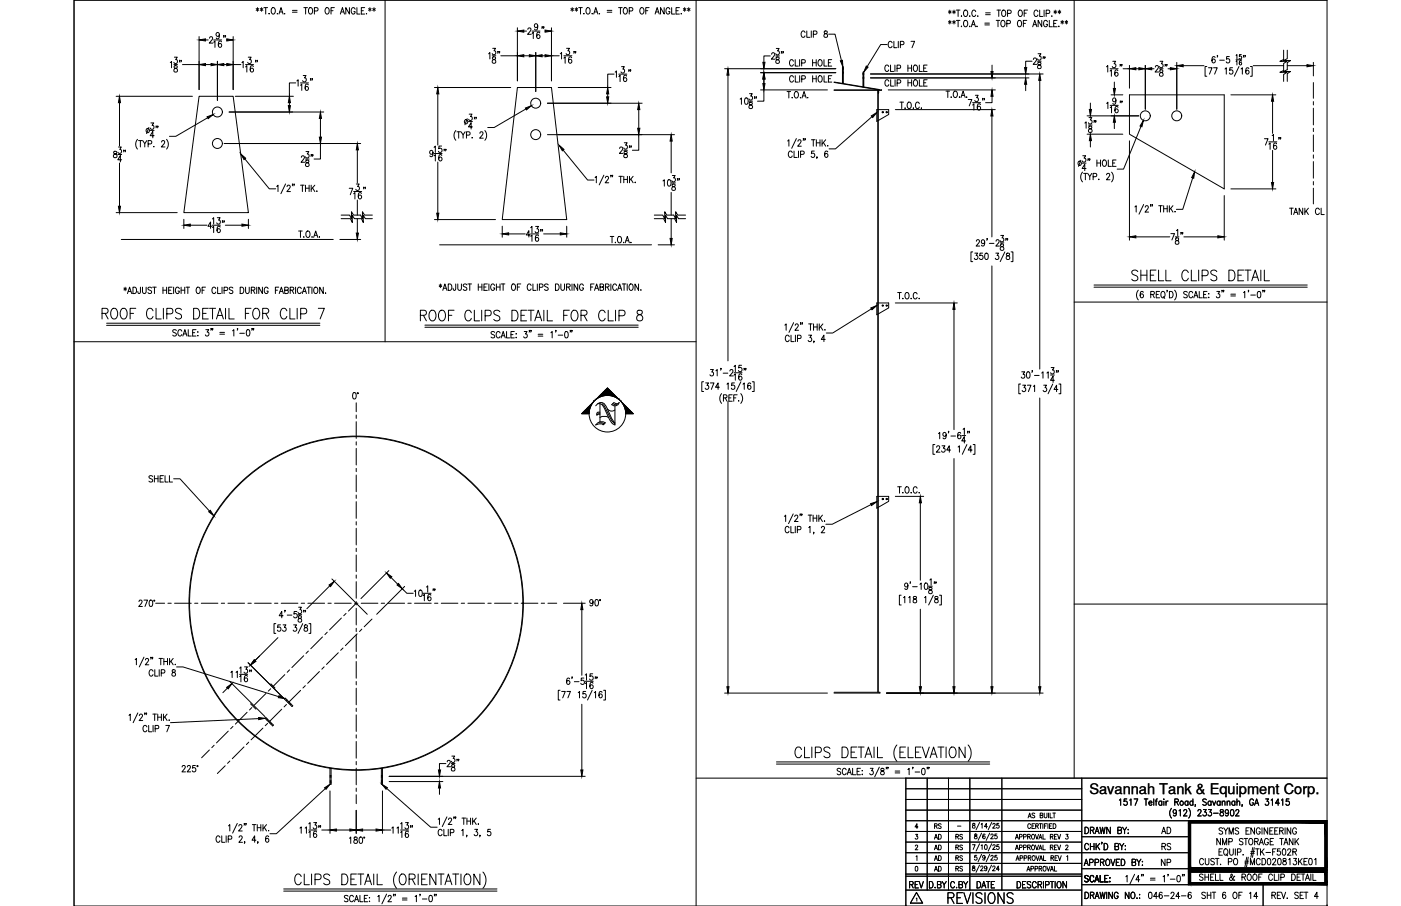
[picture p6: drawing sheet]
<svg xmlns="http://www.w3.org/2000/svg" width="432mm" height="279mm" viewBox="0 0 432 279" stroke-linecap="round" stroke-linejoin="round" font-family="sans-serif">
<defs><g id="words">
<text font-size="11.5" x="182.7" y="132.3">N</text>
<g font-size="6.6">
<text x="347.8" y="87.8">SHELL CLIPS DETAIL</text>
<text x="30.7" y="99.5">ROOF CLIPS DETAIL FOR CLIP 7</text>
<text x="128.8" y="100.2">ROOF CLIPS DETAIL FOR CLIP 8</text>
<text x="291.4" y="279.8">REVISIONS</text>
</g>
<text font-size="5.3" x="279.4" y="275.2">REV</text>
<g font-size="4.9">
<text x="272.7" y="15.9">CLIP 7</text>
<text x="357" y="258.2">AD</text>
<text x="357.4" y="263.2">RS</text>
<text x="357" y="268.1">NP</text>
</g>
<text font-size="4.5" x="335.7" y="244.9">Savannah Tank &amp; Equipment Corp.</text>
<g font-size="4.4">
<text x="287.2" y="256.8">RS</text>
<text x="287.2" y="263.2">AD</text>
<text x="287.2" y="260">AD</text>
<text x="293.9" y="263.2">RS</text>
<text x="293.9" y="260">RS</text>
<text x="287.2" y="269.9">AD</text>
<text x="287.2" y="266.7">AD</text>
<text x="293.9" y="269.9">RS</text>
<text x="293.9" y="266.7">RS</text>
</g>
<text font-size="2.6" x="294.2" y="256.1">-</text>
</g></defs>
<!-- layer: TEXT -->
<g fill="none" stroke="#000" stroke-width=".31">
<path d="M282.2 257.3h.6l-.3 .6a.44 .44 0 0 1 .3 .7 .44 .44 0 0 1-.7-.1M282.9 255h-.9l.6-1v1.5M299.8 254v.4a.55 .55 0 0 1 .7 .3 .55 .55 0 0 1-.3 .7 .47 .47 0 0 1-.5-.5 .47 .47 0 0 1 .6-.4l.1-.5zM300.4 257.3v.4a.58 .58 0 0 1 .6 .3 .58 .58 0 0 1 0 .6 .48 .48 0 0 1-.7-.3 .48 .48 0 0 1 .6-.5l.1-.5zM301.9 253.6l-1.1 2.3M302.4 254.2l.3-.3v1.5M302.5 256.9l-1 2.3M303.6 257.4l-.2-.2a.72 .72 0 0 0-.6 .8 .72 .72 0 0 0 .7 .6 .43 .43 0 0 0 .1-.6 .43 .43 0 0 0-.7 0v.2M304.3 254.9h-.9l.6-1v1.5M305 256.9l-1 2.3M305.4 257.6l.2-.4 .5 .3-.8 1.2h.9M305.6 253.6l-1 2.3"/>
<path d="M306 254.3l.2-.4 .5 .3-.8 1.2h.9M307.3 257.2h-.6l-.1 .6a.46 .46 0 0 1 .7 .1 .46 .46 0 0 1-.1 .6 .46 .46 0 0 1-.7-.1M307.8 253.9h-.5l-.1 .7a.46 .46 0 0 1 .7 0 .46 .46 0 0 1-.1 .6 .46 .46 0 0 1-.7-.1M312.9 258.8l.5-1.5 .5 1.5M313.1 258.3h.6M314.2 258.1l.7-.1 .1-.5-.8-.2v1.5M315.5 258.1l.7-.1 .1-.5-.8-.2v1.5M316.7 258l.7-.1 .1-.4-.8-.2v1.5M316.9 252.2l.5-1.5 .4 1.5M317.1 251.7h.5M317.1 258l.5 .8M317.6 254.4a.46 .46 0 0 0-.5-.4 .46 .46 0 0 0-.3 .6v.3a.46 .46 0 0 0 .3 .6 .46 .46 0 0 0 .5-.4"/>
<path d="M318.1 254.7h.5M318.2 257.4l.1-.1a.71 .71 0 0 1 .6 .8 .71 .71 0 0 1-.7 .6l-.3-.5zM318.9 254h-.8v1.5h.8M318.9 251l-.3-.3-.5 .3 .8 .8-.3 .4-.5-.2M319.1 257.3l.5 1.5 .5-1.5M319.2 254.7h.7v-.6l-.7-.1v1.5M319.6 254.7l.4 .8M320.2 258.8l.5-1.5 .5 1.5M320.3 254h.8M320.4 258.3h.6M320.6 251.4h.7l.1-.5-.8-.2v1.5l.8-.1v-.5l-.3-.2M320.7 254v1.5"/>
<path d="M321.4 254v1.5M321.5 257.3v1.5h.7M321.8 250.7v1.1l.4 .4 .4-.2 .1-1.3M321.9 254.7h.5M322.7 254h-.8v1.5M323 254v1.5M323.2 250.7v1.5M323.5 254.7h.4M323.6 250.7v1.5h.8M323.7 258l.7-.1 .1-.4-.8-.2v1.5M324.1 258l.5 .8M324.2 254h-.7v1.5h.7"/>
<path d="M324.5 250.7h.8M324.6 254a.75 .75 0 0 1 .9 .8 .75 .75 0 0 1-.9 .7zM324.9 250.7v1.5M325 258h.5M325.8 257.3h-.8v1.5h.8M325.9 257.3l.5 1.5 .5-1.5M328.5 257.3h.7l-.4 .6a.45 .45 0 0 1 .4 .7 .45 .45 0 0 1-.8-.1M334.4 255.1a1.01 1.01 0 0 1 1.1 1 1.01 1.01 0 0 1-1.1 1zM336.1 256.1l.9-.2 .1-.6-1-.2v2M336.6 256.1l.6 1M337.5 257.1l.6-2 .7 2M337.7 256.4h.8"/>
<path d="M339 255.1l.4 2 .4-2 .4 2 .4-2M339.7 259.8h-.2h.2l-.2 .5M342.2 255.1v2l-1.1-2v2M344.5 256.1l1-.2 .1-.6-1.1-.2v2l1.1-.2 .1-.5-.5-.3M345 246.8l.4-.4v1.9M346 255.1l.6 1v1M347.2 255.1l-.6 1M347.3 246.4h-.8l-.1 .8a.61 .61 0 0 1 .9 .1 .61 .61 0 0 1-.1 .8 .61 .61 0 0 1-.8-.1M347.6 257h.2zM347.7 255.8v.1zM348.2 246.8l.4-.4v1.9M349.5 246.4h1.2l-.8 1.9"/>
<path d="M352.7 246.4h1.1M353.2 246.4v1.9M354.1 247.6h.9l-.1-.5a.58 .58 0 0 0-.8 .7 .58 .58 0 0 0 .9 .3M355.6 246.4v1.9M356.1 247h.5M356.7 246.4l-.3 .1-.1 .3v1.5M358.1 247.3l-.2-.2a.58 .58 0 0 0-.8 .6 .58 .58 0 0 0 1 .4M358.1 247v1.3M358.7 246.4v.2zM358.7 247.1v1.2M359.4 247v1.3M360 247l-.4 .1-.2 .5"/>
<path d="M361.1 249.3a2.24 2.24 0 0 0 0 3M362.1 247.3l.9-.1 .1-.6-1-.2v1.9M362.6 250.3l-.1 .3a.54 .54 0 0 1-.8 .1 .54 .54 0 0 1 0-.8 .54 .54 0 0 1 .8 .1l.1 .3a.9 .9 0 0 1-.6 1.3l-.4-.2M362.6 247.3l.6 1M363.4 250l.4-.3v1.9M364.8 250.1l.2-.3 .5-.1 .3 .5-1.1 1.4h1.2M366.1 247.3l-.1-.2a.58 .58 0 0 0-.8 .6 .58 .58 0 0 0 .9 .4M366.1 247v1.3M366.4 249.3a2.31 2.31 0 0 1 0 3M367.7 247.3a.56 .56 0 0 0-.8 0 .56 .56 0 0 0 0 .8 .56 .56 0 0 0 .8 0M367.7 246.4v1.9M368.5 248.3h-.2h.2l-.2 .4"/>
<path d="M369.2 250.1l.3-.4h.4l.3 .3-1.1 1.6h1.1M370.9 249.7h.9l-.5 .7a.6 .6 0 0 1 .5 .9 .6 .6 0 0 1-1.1 0M371.8 246.7l-.4-.3-.7 .3 .2 .4 .9 .7v.3l-.4 .2-.7-.2M372.5 249.7h.9l-.5 .7a.6 .6 0 0 1 .5 1 .6 .6 0 0 1-1.1-.1M373.3 247.3a.56 .56 0 0 0-.8 0 .56 .56 0 0 0 0 .8 .56 .56 0 0 0 .8 0M373.3 247v1.3M373.7 247l.5 1.3 .5-1.3M374 250.8h1.5M376 247.3a.56 .56 0 0 0-.7 0 .56 .56 0 0 0 0 .8 .56 .56 0 0 0 .7 0M376 247v1.3M376.2 249.8v.5a.72 .72 0 0 1 .8 .4 .72 .72 0 0 1-.3 .9 .63 .63 0 0 1-.7-.6 .63 .63 0 0 1 .8-.6l.2-.3v-.3zM376.2 258.6v1.9l-1.2-1.9v1.9"/>
<path d="M376.7 247.4l.4-.4 .4 .1v1.2M376.7 247v1.3M376.8 255.6l-.4-.3-.7 .3 .2 .4 .8 .5v.7l-.6 .1-.4-.3M377.1 255.3l.7 .9v1.1M378.2 247.4l.4-.4 .4 .1 .1 1.2M378.2 247v1.3M378.4 255.3l-.6 .9M378.6 250.3v.3a.54 .54 0 0 1-.8 .1 .54 .54 0 0 1 0-.8 .54 .54 0 0 1 .8 .1v.3a.9 .9 0 0 1-.6 1.3l-.3-.2M378.7 259.6l1-.1 .1-.3-.1-.5-1-.1v1.9M378.8 257.3v-2l.7 2 .6-2v2M379.4 249.8l.3-.1a1.06 1.06 0 0 1 .6 .9 1.06 1.06 0 0 1-.6 1l-.3-.1-.2-.7zM380.6 247.3a.56 .56 0 0 0-.8 0 .56 .56 0 0 0 0 .8 .56 .56 0 0 0 .8 0"/>
<path d="M380.6 247v1.3M380.9 250.1l.1-.3 .5-.1 .3 .5-1 1.4h1.1M381.2 247.4l.4-.4 .4 .1 .1 1.2M381.2 246.4v1.9M381.8 255.6l-.4-.3-.7 .3 .1 .4 1 .7v.3l-.4 .3-.7-.3M382.9 248.3l-.1 .4M383.1 258.8l-.4-.2-.7 .2 .1 .4 1 .8v.3l-.4 .2-.7-.2M383.4 258.6h1.1M384 258.6v1.9M384 256.2h.7M385.1 255.3h-1.1v2h1.1M385.2 258.7l.1-.1a1 1 0 0 1 .9 1 1 1 0 0 1-.9 .9 1.27 1.27 0 0 1-.1-1.8z"/>
<path d="M386.3 246.8a.61 .61 0 0 0-.7-.4 .61 .61 0 0 0-.5 .7v.5a.61 .61 0 0 0 .6 .8 .61 .61 0 0 0 .6-.8h-.4M386.7 248.3l.6-1.9 .6 1.9M386.7 255.3v2l-1.2-2v2M386.7 259.5l.9-.1 .1-.6-1-.2v1.9M386.9 247.7h.8M387.2 259.5l.6 1M388.4 259.9h.8M388.4 255.8a.62 .62 0 0 0-.7-.5 .62 .62 0 0 0-.5 .7v.5a.62 .62 0 0 0 .6 .8 .62 .62 0 0 0 .6-.8h-.4M389 255.3v2M390.1 246.4h.9l-.5 .7a.6 .6 0 0 1 .5 .9 .6 .6 0 0 1-1.1 0M390.7 255.3v2l-1.1-2v2M390.9 259a.62 .62 0 0 0-.7-.4 .62 .62 0 0 0-.5 .7v.5a.62 .62 0 0 0 .6 .8 .62 .62 0 0 0 .6-.8h-.4"/>
<path d="M391.4 256.2h.6M391.5 259.5h.6M391.8 246.8l.4-.4v1.9M392.4 255.3h-1v2h1M392.5 258.6h-1v1.9h1M392.9 256.2h.6M393.9 255.3h-1v2h1M394.3 247.7h-1.2l.8-1.3v1.9M394.4 256.2l1-.1v-.6l-1-.2v2M394.4 258.6h1.1M394.9 256.2l.6 1.1M395 246.8l.4-.4v1.9"/>
<path d="M395 258.6v1.9M395.9 259.9h.8M396.1 255.3v2M397.3 246.4h-.8l-.1 .8a.61 .61 0 0 1 .9 .1 .61 .61 0 0 1-.1 .8 .61 .61 0 0 1-.9-.1M397.8 255.3v2l-1.1-2v2M398.5 258.6v1.9l-1.1-1.9v1.9M399.1 258.6v1.9M399.5 259.4l.8 1.1M399.6 255.8a.62 .62 0 0 0-.8-.5 .62 .62 0 0 0-.4 .7v.5a.62 .62 0 0 0 .6 .8 .62 .62 0 0 0 .6-.8h-.4M400.3 258.6l-1.2 1.3M282.1 260.9l.3-.3 .4 .3-.7 1.2h.8M282.2 267.2h.2a.82 .82 0 0 1 .5 .7 .82 .82 0 0 1-.5 .7l-.3-.2z"/>
<path d="M282.3 264.2l.3-.3v1.5M282.4 277.1l.2-.2v1M282.5 275.2l1.9 3.3h-3.8zM288.2 273.6v.2zM288.9 272.8l1-.1v-.8l-1-.1v2l1.1-.2v-.4l-.4-.4M290.4 271.8l.6 1v1M291.7 271.8l-.7 1M294.2 272.3a.62 .62 0 0 0-.7-.5 .62 .62 0 0 0-.5 .8v.5a.62 .62 0 0 0 .5 .7 .62 .62 0 0 0 .7-.5M295.6 272.8l.9-.1 .1-.7-1-.2v2l1-.2 .1-.4-.4-.4M297 271.8l.6 1v1M298.3 271.8l-.7 1M299.7 260.5h.8l-.5 1.5"/>
<path d="M299.8 267.1v.4a.55 .55 0 0 1 .6 .4 .55 .55 0 0 1-.2 .6 .48 .48 0 0 1-.6-.4 .48 .48 0 0 1 .7-.5l.1-.5zM301 263.8h-.6v.6a.46 .46 0 0 1 .7 0 .46 .46 0 0 1-.1 .7 .46 .46 0 0 1-.7-.1M301.1 271.8a1 1 0 0 1 1.2 1 1 1 0 0 1-1.2 1zM301.9 266.8l-1.1 2.2M301.9 260.2l-1.1 2.3M302.3 267.4l.2-.3 .5 .2-.8 1.2h.8M302.4 260.8l.3-.3v1.5M302.5 263.5l-1 2.2M302.6 273.8l.6-2 .6 2M303.6 264.3l-.2 .3a.41 .41 0 0 1-.5-.1 .41 .41 0 0 1 .1-.6 .41 .41 0 0 1 .6 .1l-.2 1.2-.5-.2M303.6 260.6a.72 .72 0 0 1 .8 .5 .72 .72 0 0 1-.5 .9l-.4-.3zM304 271.8h1.1"/>
<path d="M304.2 267.5a.43 .43 0 0 1-.7 .4 .43 .43 0 0 1 .1-.8h.2a.82 .82 0 0 1 .4 .7 .82 .82 0 0 1-.5 .7l-.3-.2M304.6 271.8v2M305 263.5l-1 2.2M305.4 264.1l.5-.3 .2 .4-.8 1.1h.9M305.6 266.8l-1.1 2.2M305.6 260.2l-1 2.3M306 267.4l.2-.3 .5 .2-.8 1.2h.8M306 260.8l.2-.3 .5 .3-.8 1.2h.9M306.6 271.8h-1.1v2M307.3 263.8h-.6l-.1 .6a.46 .46 0 0 1 .7 0 .46 .46 0 0 1-.1 .7 .46 .46 0 0 1-.7-.1M307.8 260.5h-.5l-.1 .6a.46 .46 0 0 1 .7 0 .46 .46 0 0 1-.1 .7 .46 .46 0 0 1-.7-.1M308 268.1h-.9l.6-1v1.4"/>
<path d="M312.9 262.1l.5-1.5 .5 1.5M313.1 265.4l.5-1.5 .5 1.5M313.1 261.6h.6M313.3 264.9h.6M313.5 271.8a1 1 0 0 1 1.1 1 1 1 0 0 1-1.1 1zM314.2 261.4l.7-.1 .1-.6-.8-.1v1.5M314.4 264.6h.7l.1-.6-.8-.1v1.5M315.5 261.4l.7-.1 .1-.6-.8-.1v1.5M315.6 264.6h.8v-.6l-.8-.1v1.5M316.2 271.8h-1v2h1M316.5 268.6l.5-1.4 .4 1.4M316.7 268.2h.6"/>
<path d="M316.7 261.3l.7-.1 .1-.5-.8-.1v1.5M316.9 264.6l.7-.1 .1-.5-.8-.1v1.5M317.1 261.3l.5 .8M317.3 264.6l.4 .8M317.7 272.1l-.4-.3-.7 .3 .1 .5 .9 .5a.48 .48 0 0 1-.3 .7l-.7-.3M317.7 267.9h.8v-.7h-.8v1.4M318.2 260.7l.1-.1a.7 .7 0 0 1 .6 .8 .7 .7 0 0 1-.7 .6l-.3-.5zM318.3 263.9h.2a.7 .7 0 0 1 .6 .7 .7 .7 0 0 1-.8 .7l-.2-.5zM319 267.9h.7v-.7h-.7v1.4M319.1 260.6l.5 1.5 .5-1.5M319.3 263.9l.5 1.5 .5-1.5M319.4 272.3a.62 .62 0 0 0-.8-.5 .62 .62 0 0 0-.4 .8v.5a.62 .62 0 0 0 .4 .7 .62 .62 0 0 0 .8-.5"/>
<path d="M319.9 272.8l1-.1 .1-.7-1.1-.2v2M320.2 262.1l.5-1.5 .5 1.5M320.3 267.9l.7-.1v-.6h-.7v1.4M320.4 265.4l.4-1.5 .5 1.5M320.4 261.6h.6M320.5 272.8l.6 1M320.5 264.9h.7M320.7 267.9l.4 .7M321.5 260.6v1.5h.7M321.6 271.8v2M321.6 263.9v1.5h.7M321.7 267.2a.68 .68 0 0 1 .7 .7 .68 .68 0 0 1-.7 .7l-.2-.5z"/>
<path d="M322.2 272.9l1-.1v-.9l-1-.1v2M322.6 267.2l.5 1.4 .5-1.4M323.7 271.8h1.1M323.7 268.6l.5-1.4 .5 1.4M323.7 261.3l.7-.1 .1-.5-.8-.1v1.5M323.9 264.6l.7-.1v-.6h-.7v1.5M323.9 268.2h.6M324.1 261.3l.5 .8M324.3 271.8v2M324.3 264.6l.4 .8M325 267.2v1.4h.7M325 261.3h.5"/>
<path d="M325.2 264.6h.4M325.2 271.8v2M325.8 260.6h-.8v1.5h.8M325.9 263.9h-.7v1.5h.7M325.9 260.6l.5 1.5 .5-1.5M326.1 271.9l.1-.1a1.01 1.01 0 0 1 .9 1 1.01 1.01 0 0 1-.9 1 1.27 1.27 0 0 1-.1-1.9zM326.1 263.9l.5 1.5 .5-1.5M328.5 260.9l.2-.3 .5 .3-.8 1.2h.8M328.7 271.8v2l-1.1-2v2M328.8 264.2l.3-.3v1.5M334.2 266.9l.6-1.9 .6 1.9M334.4 275.1a1 1 0 0 1 1.1 1 1 1 0 0 1-1.1 1z"/>
<path d="M334.4 266.3h.8M335.4 270.3l-.4-.3-.7 .3 .2 .4 .9 .7v.3l-.4 .3-.7-.3M335.5 260.6a.62 .62 0 0 0-.7-.5 .62 .62 0 0 0-.5 .8v.4a.62 .62 0 0 0 .5 .8 .62 .62 0 0 0 .7-.5M335.8 266l1-.1 .1-.7-1.1-.2v1.9M336.1 276.1l.9-.1 .1-.7-1-.2v2M336.1 260.1v2M336.1 261h1.1M336.6 276.1l.6 1M337.1 270.5a.61 .61 0 0 0-.7-.5 .61 .61 0 0 0-.5 .7v.5a.61 .61 0 0 0 .5 .8 .61 .61 0 0 0 .7-.5M337.2 260.1v2M337.4 272l.7-2 .6 2M337.5 277.1l.6-2 .7 2"/>
<path d="M337.5 266l1-.1v-.7l-1-.2v1.9M337.7 271.3h.8M337.7 276.5h.8M337.8 260.1v2M338.2 260.9l.7 1.2M338.9 260.1l-1.1 1.3M339 275.1l.4 2 .4-2 .4 2 .4-2M339.1 270v2h1M339.2 265.9l.9-.1v-.7l-.9-.1v1.9M339.7 265.9l.6 1M340.3 260.1a1 1 0 0 1 1.1 1 1 1 0 0 1-1.1 1zM340.5 270.9h.6"/>
<path d="M341.1 265.1l.1-.1a1 1 0 0 1 .9 .9 1 1 0 0 1-.9 1 1.26 1.26 0 0 1-.1-1.8zM341.1 275.1v2M341.5 270h-1v2h1M342 271.9h.1zM342.1 270.6v.2zM342.4 265l.6 1.9 .6-1.9M342.9 275.1v2l-1.2-2v2M343.6 261l1-.1v-.7l-1-.1v2l1.1-.2 .1-.5-.4-.4M344 265.9h.7M344.6 275.6a.62 .62 0 0 0-.7-.5 .62 .62 0 0 0-.5 .8v.5a.62 .62 0 0 0 .6 .7 .62 .62 0 0 0 .6-.7h-.4M345.1 265h-1.1v1.9h1.1M345.1 260.1l.6 .9v1.1"/>
<path d="M345.6 265a1 1 0 0 1 1.1 .9 1 1 0 0 1-1.1 1zM346.4 260.1l-.7 .9M346.8 260.8v.1zM346.8 261.9v.2zM347 270.4l.4-.4v2M348 275.1v2l-1.2-2v2M348.8 275.2l.2-.1a1 1 0 0 1 .8 1 1 1 0 0 1-.8 1 1.29 1.29 0 0 1-.2-1.9zM348.9 265.9l1-.1v-.7l-1-.1v1.9l1-.1 .1-.5-.4-.4M349.7 269.6l-1.4 3M350.4 277h.1zM350.4 265l.6 .9v1M351.2 275.8h.1"/>
<path d="M351.2 276.9h.1M351.3 271.3h-1.2l.8-1.3v2M351.6 265l-.6 .9M351.9 269.7h-.1h.1l-.1 .5M352 266.8h.2zM352.1 265.6v.2zM352.4 269.7l-.1 .5M354.2 275.2l.4-.1a1.15 1.15 0 0 1-.2 2l-.4-.4v-.4zM354.6 270.8h1.4M354.6 271.4h1.4M356.8 276.5h-1.2l.8-1.4v2M358.2 275.4l-.3-.3a1.1 1.1 0 0 0-.7 1 1.1 1.1 0 0 0 .6 1 .58 .58 0 0 0 .5-.8 .58 .58 0 0 0-1-.1l-.1 .3"/>
<path d="M358.5 270.4l.4-.4v2M358.8 276.3h1.5M360.1 269.7l-.2 .5M360.7 271.1h1.4M360.9 275.6l.3-.5h.3l.4 .4-.3 .7-.8 .9h1.2M362.9 270.1l.3-.1a1.09 1.09 0 0 1 .6 1 1.09 1.09 0 0 1-.6 1 1.43 1.43 0 0 1-.3-1.9zM363.6 276.5h-1.2l.8-1.4v2M364.1 276.3h1.4M364.5 269.7l-.1 .5M365 269.7h-.2h.2l-.2 .5M367.1 275.4l-.5-.3a1.14 1.14 0 0 0 .1 2 .58 .58 0 0 0 .5-.8 .58 .58 0 0 0-1-.1v.3M370.8 269.8l-.4-.3-.7 .3 .1 .5 .8 .4 .2 .3v.2l-.4 .3-.7-.3"/>
<path d="M370.9 265.2a.62 .62 0 0 0-.7-.5 .62 .62 0 0 0-.5 .8v.4a.62 .62 0 0 0 .5 .8 .62 .62 0 0 0 .7-.5M371.4 269.5v2M371.4 270.5h1.1M371.5 264.7v1.4l.5 .6 .5-.3 .1-1.7M371.5 275.4l-.4-.3-.7 .3 .2 .5 .8 .5v.6l-.6 .1-.4-.3M372.1 275.1v2M372.1 276.1h1.1M372.5 269.5v2M373.1 270.5h.7M373.2 275.1v2M373.6 275.1h1.1M374.2 269.5h-1.1v2h1.1"/>
<path d="M374.2 275.1v2M374.3 265l-.4-.3-.7 .3v.4l1.1 .7v.3l-.4 .3-.7-.3M374.6 264.7h1.1M374.6 269.5v2h1M375.2 264.7v2M375.7 262.7h.6M376 269.5v2h1M376.2 266.5v.2zM376.7 261.8h-1v1.9h1M376.8 260.5v-1.9l.6 1.9 .7-1.9v1.9M377.5 261.9l.1-.1a1 1 0 0 1 .9 1 1 1 0 0 1-.9 .9 1.26 1.26 0 0 1-.1-1.8zM377.7 275.4l-.4-.3a1.12 1.12 0 0 0 .1 2 .58 .58 0 0 0 .4-.8 .58 .58 0 0 0-.9-.1l-.1 .3"/>
<path d="M377.9 263.4l.5 .5M378.6 265.8l.9-.1 .2-.3-.2-.6-.9-.1v2M379 261.8v1.4l.5 .5 .5-.2 .1-1.7M380.3 275.2l.2-.1a1 1 0 0 1 .8 1 1 1 0 0 1-.8 1 1.27 1.27 0 0 1-.2-1.9zM380.5 264.8l.2-.1a1 1 0 0 1 .8 1 1 1 0 0 1-.8 1 1.24 1.24 0 0 1-.2-1.9zM380.5 270.4l-.1-.2-.8 1.3h-.3l-.4-.4 .1-.3 .8-.8-.2-.5-.3 .3 .1 .5 .8 1.1 .3 .1v-.2M380.7 261.8v1.9M381.4 262.8l1-.2-.1-.7-.9-.1v1.9M381.8 276.1h.7M382.8 270.5l.9-.1 .1-.7-1-.2v2M382.9 275.1h-1.1v2M383.1 263.5v.2z"/>
<path d="M383.3 270.5l.6 1M383.6 266.1h1.1M383.7 265.6h1.1M384.3 264.4l-.6 3M384.5 269.8l.4-.3a1 1 0 0 1 .8 1 1 1 0 0 1-.8 1l-.5-.7zM384.7 264.4l-.5 3M385.1 275.5l.4-.4v2M385.4 266.7v-2l.6 2 .7-2v2M385.4 263.2h1.2M385.5 262.6h1.2M386.1 261.4l-.6 3M386.5 269.6l.1-.1a1 1 0 0 1 .8 1 1 1 0 0 1-.8 1 1.22 1.22 0 0 1-.1-1.9z"/>
<path d="M386.6 261.4l-.6 3M387 261.8h1.1M387.5 261.8v1.9M387.6 276.5h-1.2l.8-1.4v2M388 270.5h.6M388.1 260.5l.7-1.9 .6 1.9M388.4 265.2a.62 .62 0 0 0-.7-.5 .62 .62 0 0 0-.5 .8v.4a.62 .62 0 0 0 .5 .8 .62 .62 0 0 0 .7-.5M388.5 261.8v1.9M388.9 262.6l.7 1.1M389 264.7a1 1 0 0 1 1.1 1 1 1 0 0 1-1.1 1zM389 269.5h-1v2M389.6 261.8l-1.1 1.3"/>
<path d="M390.2 262.9h1.4M390.8 264.8l.2-.1a1.06 1.06 0 0 1 .7 1 1.06 1.06 0 0 1-.7 1l-.2-.1-.2-.7zM392 276.1l1-.1v-.7l-1-.2v2M392.2 270a.61 .61 0 0 0-.7-.5 .61 .61 0 0 0-.5 .8v.5a.61 .61 0 0 0 .5 .7 .61 .61 0 0 0 .7-.5M392.2 265.2l.4-.5 .4 .1 .2 .3-.2 .7-.8 .9h1.1M392.2 262.7h.7M392.6 276.1l.5 1M392.7 269.5v2h1M393.3 261.8h-1.1v1.9M393.7 276.1h.6M394 264.8h.6l.2 .3v1.2l-.4 .4-.6-.4zM394.1 269.5v2"/>
<path d="M394.5 261.8h-.7l-.1 .8a.61 .61 0 0 1 .9 0 .61 .61 0 0 1-.1 .9 .61 .61 0 0 1-.9-.1M394.7 275.1h-1v2h1M394.8 270.6l.9-.1 .1-.8-1-.2v2M395 275.1l.6 2 .6-2M395.4 261.9h.7l.1 .2v1.3l-.4 .3-.5-.3zM395.5 264.8v.6a.72 .72 0 0 1 .9 .4 .72 .72 0 0 1-.3 .9 .64 .64 0 0 1-.8-.7 .64 .64 0 0 1 .9-.5l.2-.3-.1-.4zM395.7 260.5l.6-1.9 .7 1.9M396.7 276.9h.1M396.9 262.2l.1-.3 .5-.1 .3 .5-1 1.4h1.1M397.2 265.1l.4-.4v2M398.1 269.5a1 1 0 0 1 1.1 1 1 1 0 0 1-1.1 1zM398.5 262.7l.9-.1 .1-.6-1-.2v1.9"/>
<path d="M398.7 264.7h.9l-.5 .8a.6 .6 0 0 1 .5 .9 .6 .6 0 0 1-1.1-.1M399 262.7l.6 1M399.8 270.5h.6M400.2 275.4l-.4-.3-.8 .3 .1 .4 1.1 .7v.3l-.4 .3-.8-.3M400.2 264.7v2M400.6 265.6l.7 1.1M400.7 276.1h.6M400.8 269.5h-1v2h1M401.1 269.5h1.1M401.3 264.7l-1.1 1.3M401.6 269.5v2M401.7 275.1h-1v2h1"/>
<path d="M401.9 265.7h.6M402 275.1h1.1M402.3 271.5l.7-2 .6 2M402.5 275.1v2M402.6 270.8h.8M402.9 264.7h-1v2h1M403.6 264.8h.6l.2 .3v1.2l-.4 .4-.4-.1-.2-.3-.1-.7zM404 269.5v2M404.6 269.5v2h1M405.2 265.1l.4-.4v2M406.3 276.5h-1.2l.8-1.4v2"/>
<circle cx="364.2" cy="247.6" r=".62"/>
</g>
<!-- layer: 0 -->
<g fill="none" stroke="#000" stroke-width=".31">
<path d="M22.8 0h386.2v279.4h-386.2zM118.7 0v105.4M214.5 0v279.4M331.1 0v240M409 0h-386.2v279.4M331.1 93.2h77.9M22.8 105.4h191.7M331.1 186.3h77.9M214.5 240h194.5M279.2 240v39.4M285.8 240v34.5M292.3 240v34.5"/>
<path d="M298.9 240v34.5M308.8 240v34.5M333.4 240v39.4M279.2 243.2h54.2M279.2 246.5h54.2M279.2 249.8h54.2M279.2 256.4h54.2M279.2 259.7h54.2M279.2 253.1h129.8M333.4 258h32.9M366.3 253.1v19.7v-19.7M279.2 266.3h54.2"/>
<path d="M279.2 263h87.1M279.2 270.2h54.2M279.2 269.6h54.2M279.2 274.5h54.2M333.4 272.8h75.6M333.4 267.9h32.9M389.3 272.8v6.6"/>
</g>
<!-- layer: SHOP TAG -->
<path d="M279.2 279.4h.1M409 279.4h.1" fill="none" stroke="#000" stroke-width=".31"/>
<!-- layer: DIM -->
<g fill="none" stroke="#000" stroke-width=".31">
<path d="M52.5 19.3l.4-.4v2M53.6 19.9h1.1M53.7 17.6h.9l-.5 .8a.6 .6 0 0 1 .5 .9 .6 .6 0 0 1-1-.1M55.4 18.6l-.1 .5M55.9 18.6h-.2h.2l-.2 .5M56.2 19.9h5.2M61.4 11.3v16.3M63.3 12.3h.9M63.3 19.9h1.7M64.6 11.8l.1-.4 .5-.1 .3 .6-1 1.4h1.1M65.8 13l.5-.4v2M65.8 12.3h2.5"/>
<path d="M67 18.9v12.1M67.6 10.7a.53 .53 0 0 1-.6 .5 .53 .53 0 0 1-.4-.6l.5-.6a1.08 1.08 0 0 1 .6 1 1.08 1.08 0 0 1-.7 1l-.3-.3M68.3 12.9l-.4-.3a1.09 1.09 0 0 0-.6 1 1.09 1.09 0 0 0 .6 1 .56 .56 0 0 0 .5-.5 .56 .56 0 0 0-.5-.6 .56 .56 0 0 0-.6 .4M69 19.9h.9M69 11l-.1 .5M69.5 11h-.1h.1l-.1 .5M69.9 12.3h.1M71.9 11.3v16.3M71.9 19.9h2.3M74.6 19.3l.4-.4v2M75.7 19.9h2.4M76.5 17.6h.9l-.5 .8a.6 .6 0 0 1 .5 .9 .6 .6 0 0 1-1.1-.1"/>
<path d="M78.9 18.6l-.2 .5M79 2.6l.8 .6M79.4 18.6h-.2h.2l-.2 .5M79.4 2.3v1.2M79.8 2.6l-.8 .6M80.2 2.6l.8 .6M80.6 2.3v1.2M81 2.6l-.8 .6M81.3 2.3h1.2M81.9 2.3v2M82.9 4.1v.2zM83.9 2.5l.2-.2a1.01 1.01 0 0 1 .8 1 1.01 1.01 0 0 1-.8 1 1.29 1.29 0 0 1-.2-1.8z"/>
<path d="M85.4 4.2h.2zM86 4.3l.6-2 .6 2M86.2 3.7h.8M87.7 4.2h.1zM90.1 3.2h1.5M90.1 3.8h1.5M93.6 2.3h1.2M94.2 2.3v2M95.4 2.5l.1-.2a1.01 1.01 0 0 1 .9 1 1.01 1.01 0 0 1-.9 1 1.29 1.29 0 0 1-.1-1.8zM96.9 3.4l1-.1v-.8l-1-.2v2M100.5 2.5l.2-.2a1.02 1.02 0 0 1 .8 1 1.02 1.02 0 0 1-.8 1 1.27 1.27 0 0 1-.2-1.8zM102 3.3h.7"/>
<path d="M103.1 2.3h-1.1v2M104.9 4.3l.6-2 .7 2M105.1 3.7h.8M107.7 2.3v2l-1.1-2v2M109.5 2.8a.62 .62 0 0 0-.8-.4 .62 .62 0 0 0-.5 .7v.5a.62 .62 0 0 0 .6 .8 .62 .62 0 0 0 .7-.8h-.4M110 2.3v2h1M111.4 3.3h.6M112.4 2.3h-1v2h1M112.9 4.1v.2zM113.6 2.6l.8 .6M114 2.3v1.2M114.4 2.6l-.8 .6"/>
<path d="M114.9 2.6l.8 .6M115.3 2.3v1.2M115.7 2.6l-.8 .6M150.6 16.6l.4-.4v2M151.7 17.2h1.1M151.8 14.9h.9l-.4 .8a.6 .6 0 0 1 .4 .9 .6 .6 0 0 1-1-.1M151.8 17.6v.6a.73 .73 0 0 1 .9 .4 .73 .73 0 0 1-.3 .9 .64 .64 0 0 1-.7-.6 .64 .64 0 0 1 .8-.6l.2-.3v-.4zM153.5 15.9l-.1 .5M154 15.9l-.1 .5M154.3 17.2h5.2M159.5 8.6v16.3M161.4 9.6h.9"/>
<path d="M161.4 17.2h1.8M162.7 9.1l.3-.5 .5 .1 .1 .3-.2 .6-.8 1h1.1M164 10.3l.4-.4v2M164 9.6h2.4M165.1 16.2v12M165.7 8a.53 .53 0 0 1-.7 .4 .53 .53 0 0 1-.2-.9 .53 .53 0 0 1 .9 .1v.4a.94 .94 0 0 1-.6 1.3l-.3-.3M166.4 10.2l-.3-.3a1.09 1.09 0 0 0-.7 1 1.09 1.09 0 0 0 .6 1 .57 .57 0 0 0 .4-.8 .57 .57 0 0 0-.9-.1l-.1 .2M167.1 17.2h.9M167.2 8.3l-.2 .5M167.6 8.3l-.1 .5M168 9.6h.1M170 8.6v16.3"/>
<path d="M170 17.2h2.3M172.7 16.6l.4-.4v2M173.8 17.9l.4-.4v2M173.8 17.2h2.5M174.6 14.9h.9l-.5 .8a.6 .6 0 0 1 .5 .9 .6 .6 0 0 1-1-.1M176 2.6l.8 .6M176.2 17.8l-.3-.3a1.1 1.1 0 0 0-.7 1 1.1 1.1 0 0 0 .6 1 .57 .57 0 0 0 .5-.5 .57 .57 0 0 0-.5-.6 .57 .57 0 0 0-.6 .5M176.4 2.3v1.2M176.8 2.6l-.8 .6M177 15.9l-.2 .5M177.2 2.6l.8 .6M177.5 15.9h-.2h.2l-.2 .5"/>
<path d="M177.7 2.3v1.2M178 2.6l-.8 .6M178.4 2.3h1.1M178.9 2.3v2M180 4.1v.2zM180.9 2.5l.2-.2a1.02 1.02 0 0 1 .8 1 1.02 1.02 0 0 1-.8 1 1.27 1.27 0 0 1-.2-1.8zM182.5 4.1v.2zM183 4.3l.6-2 .7 2M183.2 3.7h.8M184.7 4.1v.2zM187.1 3.2h1.5M187.1 3.8h1.5"/>
<path d="M190.6 2.3h1.2M191.2 2.3v2M192.4 2.5l.2-.2a1.02 1.02 0 0 1 .8 1 1.02 1.02 0 0 1-.8 1 1.27 1.27 0 0 1-.2-1.8zM193.9 3.4l1-.1 .1-.8-1.1-.2v2M197.5 2.5l.2-.2a1.01 1.01 0 0 1 .8 1 1.01 1.01 0 0 1-.8 1 1.24 1.24 0 0 1-.2-1.8zM199 3.3h.7M200.1 2.3h-1.1v2M201.9 4.3l.6-2 .7 2M202.1 3.7h.8M204.7 2.3v2l-1.1-2v2M206.5 2.8a.62 .62 0 0 0-.8-.4 .62 .62 0 0 0-.4 .7v.5a.62 .62 0 0 0 .6 .8 .62 .62 0 0 0 .6-.8h-.4M207 2.3v2h1"/>
<path d="M208.4 3.3h.6M209.4 2.3h-1v2h1M210 4.1v.2zM210.6 2.6l.8 .6M211 2.3v1.2M211.4 2.6l-.8 .6M211.9 2.6l.8 .6M212.3 2.3v1.2M212.7 2.6l-.8 .6M237.4 17.3h-2v1.9M237.8 16.7l.3-.4h.4l.3 .3-.3 .7-.8 .9h1.2M239.1 17.3h1.1"/>
<path d="M239.2 14.9h.9l-.5 .8a.6 .6 0 0 1 .5 .9 .6 .6 0 0 1-1 0M239.2 17.7v.5a.72 .72 0 0 1 .9 .4 .72 .72 0 0 1-.3 1 .64 .64 0 0 1-.7-.7 .64 .64 0 0 1 .8-.6l.2-.2v-.4zM240.9 16h-.1h.1l-.1 .4M241.4 16l-.1 .4M244.5 18.9a.62 .62 0 0 0-.7-.5 .62 .62 0 0 0-.5 .8v.4a.62 .62 0 0 0 .5 .8 .62 .62 0 0 0 .7-.5M245.1 18.4v2h.9M246.4 18.4v2M247.1 19.4l1-.1v-.8l-1-.1v2M248.1 10a.62 .62 0 0 0-.7-.4 .62 .62 0 0 0-.5 .7v.5a.62 .62 0 0 0 .5 .7 .62 .62 0 0 0 .7-.5M248.7 9.5v2h.9M250 9.5v2M250.4 18.4v2"/>
<path d="M250.4 19.3h1.2M250.7 10.6l.9-.1 .1-.8-1-.2v2M251.6 18.4v2M252.4 18.5l.2-.1a1.02 1.02 0 0 1 .8 1 1.02 1.02 0 0 1-.8 1 1.27 1.27 0 0 1-.2-1.9zM254 18.4v2h.9M254.1 9.7v.5a.72 .72 0 0 1 .8 .4 .72 .72 0 0 1-.2 .9 .63 .63 0 0 1-.8-.6 .63 .63 0 0 1 .8-.6l.2-.6zM255.3 19.3h.6M255.4 10.5h2l1.9 8.2M256.3 18.4h-1v2h1M273.4 13.7h-2l-4.1 6.8M292.4 3.4l.7 .6M292.4 6.6l.7 .5"/>
<path d="M292.7 3.1v1.2M292.7 6.3v1.1M293.1 3.4l-.7 .6M293.1 6.6l-.7 .5M293.6 3.4l.8 .6M293.6 6.6l.8 .5M294 3.1v1.2M294 6.3v1.1M294.4 3.4l-.8 .6M294.4 6.6l-.8 .5M294.7 3.1h1.2M294.7 6.3h1.2"/>
<path d="M295.3 3.1v2M295.3 6.3v2M296.2 5h.2zM296.2 8.1h.2zM297.3 3.2l.2-.1a1 1 0 0 1 .8 1 1 1 0 0 1-.8 1 1.24 1.24 0 0 1-.2-1.9zM297.3 6.4l.2-.1a1 1 0 0 1 .8 1 1 1 0 0 1-.8 1 1.27 1.27 0 0 1-.2-1.9zM298.8 5h.2zM298.8 8.1h.2zM299.4 8.3l.6-2 .7 2M299.6 7.6h.8M300.7 3.6a.62 .62 0 0 0-.7-.5 .62 .62 0 0 0-.5 .8v.4a.62 .62 0 0 0 .5 .8 .62 .62 0 0 0 .7-.5M301.1 8.1v.2z"/>
<path d="M301.3 5h.2zM303.5 7.1h1.4M303.5 7.7h1.4M303.8 4h1.4M303.8 4.5h1.4M307 6.3h1.1M307.3 3.1h1.1M307.6 6.3v2M307.8 3.1v2M308.8 6.4l.1-.1a1 1 0 0 1 .9 1 1 1 0 0 1-.9 1 1.27 1.27 0 0 1-.1-1.9zM309 3.2l.2-.1a1 1 0 0 1 .8 1 1 1 0 0 1-.8 1 1.26 1.26 0 0 1-.2-1.9zM310.3 7.3l1-.1 .1-.3-.1-.5-1-.1v2"/>
<path d="M310.5 4.1h1v-.9l-1-.1v2M313.9 6.4l.1-.1a1 1 0 0 1 .9 1 1 1 0 0 1-.9 1 1.29 1.29 0 0 1-.1-1.9zM314.1 3.2l.2-.1a1 1 0 0 1 .8 1 1 1 0 0 1-.8 1 1.24 1.24 0 0 1-.2-1.9zM315.4 7.2h.7M315.7 4.1h.6M316.5 6.3h-1.1v2M316.7 3.1h-1v2M318.1 18.9h-2v1.9M318.3 8.3l.6-2 .7 2M318.5 18.4l.3-.5 .5 .1 .2 .3-1.1 1.6h1.1M318.5 7.6h.8M319.8 18.9h1.1"/>
<path d="M319.9 3.6a.62 .62 0 0 0-.8-.5 .62 .62 0 0 0-.4 .8v.4a.62 .62 0 0 0 .5 .8 .62 .62 0 0 0 .7-.5M319.9 16.6h.9l-.5 .7a.6 .6 0 0 1 .5 .9 .6 .6 0 0 1-1 0M319.9 19.3v.6a.72 .72 0 0 1 .9 .4 .72 .72 0 0 1-.3 .9 .63 .63 0 0 1-.8-.7 .63 .63 0 0 1 .9-.5l.2-.3-.1-.4zM320.4 3.1v2h1M321.1 6.3v2l-1.1-2v2M321.6 17.6l-.1 .5M321.8 3.1v2M322.1 17.6h-.2h.2l-.2 .5M322.4 4.1h1v-.9l-1-.1v2M322.8 6.8a.61 .61 0 0 0-.7-.5 .61 .61 0 0 0-.5 .7v.5a.61 .61 0 0 0 .6 .8 .61 .61 0 0 0 .6-.8h-.4M323.4 6.3v2h1M324.2 4.9v.2z"/>
<path d="M324.8 7.2h.6M324.8 3.4l.8 .6M325.2 3.1v1.2M325.6 3.4l-.8 .6M325.8 6.3h-1v2h1M326.1 3.4l.8 .6M326.3 8.1h.1zM326.5 3.1v1.2M326.9 3.4l-.8 .6M327 6.6l.8 .5M327.4 6.3v1.1M327.8 6.6l-.8 .5"/>
<path d="M328.3 6.6l.8 .5M328.7 6.3v1.1M329.1 6.6l-.8 .5M343 18.9h.9l-.5 .8a.6 .6 0 0 1 .5 .9 .6 .6 0 0 1-1.1-.1M345.3 19.9h-.1h.1l-.1 .5M345.8 19.9l-.1 .5M357.5 18.9h.9l-.5 .8a.6 .6 0 0 1 .5 .9 .6 .6 0 0 1-1-.1M359.2 19.9h-.2h.2l-.2 .5M359.7 19.9h-.2h.2l-.2 .5M362.7 19.2v14.5M374.5 17.7l-.3-.3a1.1 1.1 0 0 0-.7 1 1.1 1.1 0 0 0 .6 1 .56 .56 0 0 0 .5-.5 .56 .56 0 0 0-.5-.6 .56 .56 0 0 0-.6 .5M375.3 17.2l-.2 .4"/>
<path d="M375.9 18.6h1.5M378.9 17.4h-.8l-.1 .9a.61 .61 0 0 1 .9 0 .61 .61 0 0 1-.1 .9 .61 .61 0 0 1-.9-.1M381 17.1l.2-.3v1.4M381 18.9l.2-.2v1.3M381 18.4h1.7M382.6 16.8h-.6v.6a.43 .43 0 0 1 .6 0 .43 .43 0 0 1-.1 .7 .43 .43 0 0 1-.6-.2M382.6 18.9v-.2a.67 .67 0 0 0-.8 .6 .67 .67 0 0 0 .5 .7 .39 .39 0 0 0 .4-.5 .39 .39 0 0 0-.7-.1v.2M383.3 17.2l-.1 .4M383.8 17.2h-.2h.2l-.2 .4M395.6 15.5v2.9l-1.1 .5h2.2l-1.1 .7v2.1l-1.1 .6h2.2l-1.1 .6v2.2M396.7 15.5v2.6l-1.1 .6h2.2l-1.1 .6v2.2l-1.1 .6h2.2l-1.1 .6v2.4M404.8 19.2v4.2"/>
<path d="M35.8 29.7h23.5M36.8 31.7v13.3M45.9 39.3l-.7 1.9M46.5 37.9h.9l-.5 .8a.6 .6 0 0 1 .5 .9 .6 .6 0 0 1-1.1-.1M48.2 38.9h-.2h.2l-.2 .5M48.7 38.9l-.2 .5M53.7 20.3v.6a.72 .72 0 0 1 .9 .4 .72 .72 0 0 1-.3 .9 .64 .64 0 0 1-.8-.6 .64 .64 0 0 1 .9-.6l.2-.3-.1-.4zM64 36.3l-9.8 5.7h-2M70.6 34.5h29.2M72.5 29.7h17.9M75.7 20.6l.4-.3v1.9M78.1 20.5l-.4-.2a1.1 1.1 0 0 0-.6 .9 1.1 1.1 0 0 0 .6 1 .57 .57 0 0 0 .4-.8 .57 .57 0 0 0-.9-.1l-.1 .3"/>
<path d="M89.2 31.7v.9M91.2 25.6h-2v4.1M91.5 25l.4-.4v2M92.6 26.3l.4-.4v2M92.6 25.6h2.5M93.5 23.3h.8l-.4 .7a.6 .6 0 0 1 .4 1 .6 .6 0 0 1-1-.1M95 26.2l-.5-.3a1.12 1.12 0 0 0 .1 2 .59 .59 0 0 0 .5-.8 .59 .59 0 0 0-.8-.3l-.3 .4M95.8 24.3l-.1 .5M96.3 24.3h-.2h.2l-.2 .5M98.8 36.5v5.8M133.9 27h23.5M134.9 29v15.7"/>
<path d="M144 36.6l-.7 1.9M144.4 37.5h1.2M144.6 35.2h.9l-.5 .7a.6 .6 0 0 1 .5 1 .6 .6 0 0 1-1.1-.1M145.6 39.1h-1.2l.8-1.3v2M146.3 36.2h-.1h.1l-.1 .5M146.8 36.2l-.2 .5M162.1 33.6l-9.8 5.7h-2M168.7 31.8h29.2M172 27h16.3M187.3 29v.9M189.3 22.9h-2v4.1M189.6 22.2l.4-.3v1.9"/>
<path d="M190.7 23.6l.4-.4v2M190.7 22.9h2.5M191.6 20.6h.8l-.4 .7a.6 .6 0 0 1 .4 .9 .6 .6 0 0 1-1 0M193.1 23.5l-.3-.3a1.11 1.11 0 0 0-.7 1 1.11 1.11 0 0 0 .6 1 .58 .58 0 0 0 .5-.9 .58 .58 0 0 0-1-.1v.3M193.9 21.6l-.1 .5M194.4 21.6h-.2h.2l-.2 .5M196.9 33.8v5.8M223.3 21.2h34.3M224.4 23.2v88.1M228.1 30.6l.4-.4v2M229.7 30.3l.3-.1a1.07 1.07 0 0 1 .6 1 1.07 1.07 0 0 1-.6 1l-.3-.1-.2-.8zM230.8 31.2h1.1"/>
<path d="M231 28.9h.9l-.5 .7a.6 .6 0 0 1 .5 1 .6 .6 0 0 1-1.1-.1M231 31.6v.6a.72 .72 0 0 1 .8 .4 .72 .72 0 0 1-.3 .9 .63 .63 0 0 1-.7-.7 .63 .63 0 0 1 .8-.5l.3-.3-.1-.4zM232.7 29.9h-.2h.2l-.2 .5M233.1 29.9l-.1 .5M234.4 22.4h23.2M234.4 27.7h20.6M235.4 27.7v3.5h-1.9M235.4 24.4v2M242.6 28.2h1.1M243.1 28.2v2M244.1 30.1h.1zM244.6 23.8a.62 .62 0 0 0-.8-.4 .62 .62 0 0 0-.4 .7v.5a.62 .62 0 0 0 .4 .7 .62 .62 0 0 0 .8-.5"/>
<path d="M245.1 23.3v2h1M245.1 28.3l.2-.1a1.01 1.01 0 0 1 .8 1 1.01 1.01 0 0 1-.8 1 1.27 1.27 0 0 1-.2-1.9zM246.5 23.3v2M246.7 30h.1M247.1 24.4l1-.1 .1-.3-.1-.6-1-.1v2M247.2 30.2l.6-2 .7 2M247.4 29.6h.8M248.9 30v.2zM250.5 23.3v2M250.5 24.3h1.1M251.6 23.3v2M252.5 23.4l.1-.1a1 1 0 0 1 .8 1 1 1 0 0 1-.8 1 1.29 1.29 0 0 1-.1-1.9z"/>
<path d="M254 23.3v2h.9M255.3 24.3h.7M256.4 23.3h-1.1v2h1.1M268.3 22.8h53.2M268.3 24h48.8M268.8 36l-11.3 9.9h-2M273.8 27.7h33M273.9 20.5a.62 .62 0 0 0-.7-.4 .62 .62 0 0 0-.5 .7v.5a.62 .62 0 0 0 .5 .7 .62 .62 0 0 0 .7-.4M273.9 25.1a.61 .61 0 0 0-.7-.5 .61 .61 0 0 0-.4 .7v.5a.61 .61 0 0 0 .4 .8 .61 .61 0 0 0 .7-.5M274.5 20.1v1.9h.9M274.5 24.6v2h1M275.8 20.1v1.9"/>
<path d="M275.9 24.6v2M275.9 33.8h30.8M276.5 21.1l.9-.1v-.8l-.9-.1v1.9M276.5 25.6l1-.1 .1-.2-.1-.6-1-.1v2M277.3 31.5h1.2M277.9 31.5v2M278.9 33.4h.1zM279.8 20.1v1.9M279.8 21h1.1M279.8 24.6v2M279.8 25.5h1.2M279.9 31.6l.2-.1a1.02 1.02 0 0 1 .8 1 1.02 1.02 0 0 1-.8 1 1.27 1.27 0 0 1-.2-1.9z"/>
<path d="M280.9 20.1v1.9M281 24.6v2M281.5 33.3h.1M281.8 20.2l.2-.1a1 1 0 0 1 .8 1 1 1 0 0 1-.8 .9 1.27 1.27 0 0 1-.2-1.8zM281.9 24.7l.1-.1a1 1 0 0 1 .8 1 1 1 0 0 1-.8 1 1.24 1.24 0 0 1-.1-1.9zM283.3 32a.61 .61 0 0 0-.7-.5 .61 .61 0 0 0-.4 .8v.4a.61 .61 0 0 0 .4 .8 .61 .61 0 0 0 .7-.5M283.3 20.1v1.9h1M283.4 24.6v2h.9M284 33.3v.2zM284.7 21h.6M284.7 25.5h.6M285.7 20.1h-1v1.9h1"/>
<path d="M285.8 24.6h-1.1v2h1.1M291.6 28.1h1.1M292.1 28.1v2M293.1 30h.1zM294.1 28.2l.2-.1a1 1 0 0 1 .8 1 1 1 0 0 1-.8 1 1.27 1.27 0 0 1-.2-1.9zM295.6 30h.2zM296.2 30.1l.6-2 .7 2M296.4 29.4h.8M297.9 29.9v.2zM298.4 30.7h1.1l-.8 2M299.8 32.4l.4-.4v2M299.8 31.7h2.4"/>
<path d="M300.6 29.4h.9l-.5 .7a.6 .6 0 0 1 .5 1 .6 .6 0 0 1-1.1-.1M302.2 32.3l-.4-.3a1.1 1.1 0 0 0-.6 1 1.1 1.1 0 0 0 .6 1 .57 .57 0 0 0 .4-.9 .57 .57 0 0 0-.9-.1l-.1 .3M303 30.4l-.2 .5M303.4 30.4h-.1h.1l-.1 .5M305.7 35.8v37.3M305.8 29.7v2h-2M305.8 20.1v2M316.1 26v2M320.5 24.8v89M334.3 38l.5-.4v1.9M335 35.7h15.9M335.5 38.6h1.1"/>
<path d="M335.6 36.3h.9l-.5 .7a.6 .6 0 0 1 .5 .9 .6 .6 0 0 1-1-.1M335.6 39v.5a.72 .72 0 0 1 .9 .5 .72 .72 0 0 1-.3 .9 .63 .63 0 0 1-.8-.7 .63 .63 0 0 1 .9-.6l.2-.3-.1-.3zM336.1 31.8v2M337.3 37.3h-.2h.2l-.2 .5M337.8 37.3l-.2 .5M341 20.6l.4-.4v2M341.1 31.9l.4-.4v2M342.1 21.9l.4-.4v2M342.1 21.2h2.5M342.2 33.2l.4-.4v2M342.2 32.5h2.5M342.4 29.3h3.7"/>
<path d="M343.5 25.3v2M343.5 37.7v2M343.9 30.8l-.2 .5a.55 .55 0 0 1-.7-.2 .55 .55 0 0 1 .1-.7 .55 .55 0 0 1 .8 .1v.3a.96 .96 0 0 1-.6 1.4l-.3-.3M344.5 21.8l-.3-.3a1.12 1.12 0 0 0-.1 2 .58 .58 0 0 0 .5-.8 .58 .58 0 0 0-.9-.1l-.1 .3M344.6 33.1l-.5-.3a1.13 1.13 0 0 0 .1 2 .58 .58 0 0 0 .5-.8 .58 .58 0 0 0-1-.2l-.1 .3M345.4 31.2h-.2h.2l-.2 .5M345.9 31.2h-.2h.2l-.2 .5M346.1 21.2h2M348.1 20.2v7M350.1 21.2h.9M351.7 39l-5.4 13.2h-2M353 20.2v13.5"/>
<path d="M355 21.2h.7M356.1 20.7l.3-.5h.3l.3 .4-.2 .7-.8 .9h1.1M357.4 21.2h1.1M357.5 21.6v.6a.72 .72 0 0 1 .9 .4 .72 .72 0 0 1-.3 .9 .64 .64 0 0 1-.8-.7 .64 .64 0 0 1 .9-.5l.2-.3-.1-.4zM360 21.2h.7M364.7 20.3h6.4M372 20.5h-.6v3h.6M372.4 20.9h1.2l-.8 2M374 20.9h1.2l-.8 2M377.5 21.3l.5-.4v2M379.4 29.3h13.8M379.9 20.9h-.8l-.1 .8a.61 .61 0 0 1 .9 .1 .61 .61 0 0 1-.1 .9 .61 .61 0 0 1-.9-.2"/>
<path d="M381.9 20.5l-1.5 3M382.5 21.3l.4-.4v2M384.9 21.2l-.5-.3a1.13 1.13 0 0 0 .1 2 .59 .59 0 0 0 .5-.8 .59 .59 0 0 0-.8-.4l-.3 .5M385.4 20.5h.5v3h-.5M386.3 20.3h9.3M392.2 31.2v9.9M396.7 20.3h6.1M35.1 46.8v.5a.72 .72 0 0 1 .9 .4 .72 .72 0 0 1-.3 .9 .63 .63 0 0 1-.8-.6 .63 .63 0 0 1 .9-.6l.2-.3-.1-.3zM36.3 47.6h1.2M36.5 45.3h.9l-.5 .8a.59 .59 0 0 1 .5 .9 .59 .59 0 0 1-1.1-.1M36.8 50.3v13.3M37.5 49.3h-1.2l.8-1.3v1.9"/>
<path d="M38.2 46.4h-.1h.1l-.1 .4M38.7 46.4l-.2 .4M42.4 43a2.31 2.31 0 0 0 0 3M42.7 43.3h1.1M43.3 43.3v2M44 43.3l.6 1v1M45.3 43.3l-.7 1M45.7 44.4l.9-.1 .1-.8-1-.2v2M46.3 40.2h1.2M47.3 45.2h.2zM47.5 41.8h-1.2l.8-1.3v2M49.8 43.8l.2-.3 .4-.2 .4 .6-1.1 1.4h1.1"/>
<path d="M51.3 43a2.31 2.31 0 0 1 0 3M69.1 44.3h42.1M75.5 49l7.5 9.2h2M85.3 57.5l.4-.4v2M88 56.7l-1.4 3M88.5 57.6l.3-.5 .5 .1 .2 .3-1.1 1.6h1.1M90.2 56.8l-.1 .5M90.7 56.8h-.1h.1l-.1 .5M92.6 57.1h1.1M92.9 48.5l.3-.5h.3l.3 .4-1 1.6h1.1M93.2 57.1v2M94.1 57.1v2"/>
<path d="M94.1 58h1.2M94.1 49h1.2M94.3 46.7h.9l-.5 .8a.6 .6 0 0 1 .5 .9 .6 .6 0 0 1-1.1-.1M94.3 49.5v.5a.72 .72 0 0 1 .9 .4 .72 .72 0 0 1-.3 1 .64 .64 0 0 1-.8-.7 .64 .64 0 0 1 .9-.6l.2-.3-.1-.3zM95.3 57.1v2M95.9 57.1v2M96 47.8h-.2h.2l-.2 .4M96.3 58l.7 1.1M96.5 47.8l-.2 .4M97 57.1l-1.1 1.3M97.7 58.9v.2zM98.8 44.3v4.7h-2"/>
<path d="M107.6 58.1h1.1l-.7 1.9M109 59.8l.4-.4v2M109 59.1h2.5M109.8 56.7h.9l-.5 .8a.6 .6 0 0 1 .5 .9 .6 .6 0 0 1-1 0M110.1 46.2v10.2M111.4 59.7l-.5-.3a1.14 1.14 0 0 0 .1 2 .58 .58 0 0 0 .5-.9 .58 .58 0 0 0-1-.1l-.1 .3M112.2 57.8h-.2h.2l-.2 .5M112.6 57.8l-.1 .5M133.5 47l-.3 .5a.55 .55 0 0 1-.7-.2 .55 .55 0 0 1 .1-.7 .55 .55 0 0 1 .8 .1l.1 .3a.93 .93 0 0 1-.7 1.3l-.3-.3M133.8 45.4l.4-.4v2M133.8 48l.4-.3v2M133.8 47.3h2.4"/>
<path d="M134.9 50v15.7M136.1 45h-.8l-.1 .9a.62 .62 0 0 1 .9 0 .62 .62 0 0 1-.1 .9 .62 .62 0 0 1-.9-.1M136.2 48l-.4-.3a1.12 1.12 0 0 0 0 2 .58 .58 0 0 0 .4-.9 .58 .58 0 0 0-.9-.1l-.1 .3M137 46.1l-.2 .4M137.5 46.1h-.2h.2l-.2 .4M140.5 40.3a2.3 2.3 0 0 0 0 3M140.8 40.6h1.1M141.4 40.6v2M142.1 40.6l.6 1v1M143.4 40.6l-.7 1M143.8 41.7l.9-.1 .2-.3-.2-.6-.9-.1v2M145.5 42.4v.2z"/>
<path d="M147.9 41.1l.3-.5 .5 .1 .2 .3-.3 .7-.8 .9h1.1M149.4 40.3a2.3 2.3 0 0 1 0 3M168.7 41.5h39.2M173.6 46.3l7.5 9.2h2M183.4 54.8l.4-.4v2M186.1 54l-1.4 3M186.6 54.9l.3-.5h.3l.4 .4-1.1 1.6h1.1M188.3 54.1l-.1 .5M188.8 54.1h-.1h.1l-.1 .5M190.8 54.4h1.1M191 45.8l.1-.4 .5-.1 .3 .6-1 1.4h1.1M191.3 54.4v2"/>
<path d="M192.3 54.4v2M192.3 55.3h1.1M192.3 46.3h1.1M192.4 44h.9l-.5 .8a.6 .6 0 0 1 .5 .9 .6 .6 0 0 1-1-.1M192.4 46.8v.5a.72 .72 0 0 1 .9 .4 .72 .72 0 0 1-.3 .9 .63 .63 0 0 1-.8-.6 .63 .63 0 0 1 .9-.6l.2-.3-.1-.3zM193.4 54.4v2M194 54.4v2M194.1 45.1h-.2h.2l-.2 .4M194.4 55.2l.7 1.2M194.6 45.1l-.2 .4M195.1 54.4l-1.1 1.3M195.7 56.3h.2z"/>
<path d="M196.9 41.5v4.8h-2M204.3 55.8l.4-.4v2M205.9 55.5l.3-.1a1.06 1.06 0 0 1 .6 1 1.06 1.06 0 0 1-.6 1l-.5-.8zM206.9 43.5v9.8M206.9 59.3v7M207.1 56.4h1.1M207.2 54.1h.9l-.5 .8a.6 .6 0 0 1 .5 .9 .6 .6 0 0 1-1-.1M207.2 56.8v.6a.72 .72 0 0 1 .9 .4 .72 .72 0 0 1-.3 .9 .64 .64 0 0 1-.8-.7 .64 .64 0 0 1 .9-.5l.2-.3-.1-.4zM208.9 55.1h-.2h.2l-.2 .5M209.4 55.1l-.2 .5M242.7 43.5l.4-.4v2M244.2 47.1a.62 .62 0 0 0-.8-.5 .62 .62 0 0 0-.4 .7v.5a.62 .62 0 0 0 .4 .7 .62 .62 0 0 0 .8-.4"/>
<path d="M244.7 46.6v2h1M245.4 42.7l-1.4 3M245.9 43.6l.4-.5h.3l.3 .4-.2 .6-.8 1h1.1M246.1 46.6v2M246.7 47.6l1-.1 .1-.7-1.1-.2v2M247.7 42.8h-.2h.2l-.2 .5M248.2 42.8h-.2h.2l-.2 .5M250.1 43.1h1.1M250.7 43.1v2M251 46.6h-.8l-.1 .8a.62 .62 0 0 1 .9 0 .62 .62 0 0 1-.1 .9 .62 .62 0 0 1-.9-.1M251.6 43.1v2M251.6 44h1.1"/>
<path d="M251.8 48.5l-.1 .4M252.7 43.1v2M253.4 43.1v2M253.8 43.9l.7 1.2M254.5 43.1l-1.1 1.3M255.1 44.9v.2zM255.1 46.9l-.3-.3a1.09 1.09 0 0 0-.7 .9 1.09 1.09 0 0 0 .6 1.1 .57 .57 0 0 0 .6-.6 .57 .57 0 0 0-.5-.6 .57 .57 0 0 0-.7 .5M333.1 49.4l-.7 1.9M333.5 50.3h1.2M333.7 53.1a2.24 2.24 0 0 0 0 3M333.7 48h.9l-.5 .8a.6 .6 0 0 1 .5 .9 .6 .6 0 0 1-1-.1M334 53.5h1.1"/>
<path d="M334.5 53.5v1.9M334.7 52h-1.2l.8-1.3v1.9M335 41.4h11.1M335.2 53.5l.7 .9v1M335.4 49l-.1 .5M335.9 49l-.1 .5M336.1 43.4v1.9M336.5 53.5l-.6 .9M336.9 54.5l1-.1 .1-.3-.1-.5-1-.1v1.9M338.1 49.3v2M338.1 50.3h1.1M338.7 55.2v.2z"/>
<path d="M339.2 49.3v2M340.1 49.4l.1-.1a1 1 0 0 1 .8 1 1 1 0 0 1-.8 1 1.27 1.27 0 0 1-.1-1.9zM341.1 53.9l.3-.4 .5 .1 .1 .2-1 1.6h1.1M341.6 49.3v2h.9M342.6 53.1a2.3 2.3 0 0 1 0 3M342.9 50.3h.7M344 49.3h-1.1v2h1.1M348.1 43.4v30.7M367.6 54.9l-3.1 9.7h-1.9M379.4 58.3h13.8M389.7 42.8h1.1l-.8 1.9M391.1 44.5l.4-.4v2"/>
<path d="M391.1 43.8h2.4M392.1 41.8l.4-.4v2M392.2 46.4v9.9M393.4 44.4l-.4-.3a1.12 1.12 0 0 0 .1 2 .58 .58 0 0 0 .4-.9 .58 .58 0 0 0-.9-.1l-.1 .3M394.3 42.5l-.2 .4M394.7 42.5h-.1h.1l-.1 .4M35.8 65.6h18.8M56.7 67.6v2.9M58.7 69.4h5.1M65.3 69.8h-1.2l.8-1.3v1.9M65.4 67.5l.4-.4v2M65.4 70.1l.4-.3v1.9"/>
<path d="M65.4 69.4h2.5M67 67.1h.8l-.4 .8a.6 .6 0 0 1 .4 .9 .6 .6 0 0 1-1-.1M67.8 70l-.3-.2a1.1 1.1 0 0 0-.6 .9 1.1 1.1 0 0 0 .6 1 .55 .55 0 0 0 .5-.5 .55 .55 0 0 0-.5-.6 .55 .55 0 0 0-.6 .5M68.6 68.2l-.1 .4M69.1 68.2h-.1h.1l-.1 .4M69.4 69.4h5.2M76.6 67.6v2.9M92 71.2h1.2M92.6 71.2v2M93.6 73v.2zM94.6 71.4l.1-.2a1 1 0 0 1 .9 1 1 1 0 0 1-.9 1 1.26 1.26 0 0 1-.1-1.8zM96.2 73v.2z"/>
<path d="M96.7 73.2l.6-2 .6 2M96.9 72.6h.8M98.4 73v.2zM104.8 73.9h6.4M105.1 66.3h2.7l.5 1.2v-2.2l.7 1h2.1l.6 1.2v-2.2l.7 1h2.4M105.1 67.4h2.9l.6 1.2v-2.2l.6 1h2.2l.6 1.2v-2.2l.6 1h2.2M110.1 61.7v4.6M110.1 67.4v4.5M133.9 67.7h18.8M154.8 69.8v3.4M156.8 72.1h5.1M163.4 72.5h-1.2l.8-1.4v2"/>
<path d="M163.6 70.2l.4-.4v2M163.6 72.8l.4-.3v1.9M163.6 72.1h2.4M165.1 69.8h.9l-.5 .8a.6 .6 0 0 1 .5 .9 .6 .6 0 0 1-1.1-.1M166 72.7l-.4-.2a1.1 1.1 0 0 0-.6 .9 1.1 1.1 0 0 0 .6 1 .56 .56 0 0 0 .5-.5 .56 .56 0 0 0-.5-.6 .56 .56 0 0 0-.6 .5M166.8 70.9l-.2 .4M167.2 70.9h-.1h.1l-.1 .4M167.6 72.1h5.1M174.7 69.8v3.4M188.1 72.9h1.1M188.6 72.9v2M189.7 74.7h.1"/>
<path d="M190.6 73l.2-.1a1 1 0 0 1 .8 1 1 1 0 0 1-.8 1 1.26 1.26 0 0 1-.2-1.9zM192.2 74.7v.2zM192.7 74.9l.6-2 .7 2M192.9 74.2h.8M194.5 74.7v.2zM201.7 66.3h2.6l.6 1.2v-2.2l.6 1h2.2l.5 1.2v-2.2l.7 1h2.4M201.7 67.4h2.8l.6 1.2v-2.2l.6 1h2.2l.6 1.2v-2.2l.6 1h2.2M202.9 75.5h5M206.9 67.4v6.1M299.8 77.7h-.5v3h.5M300.4 78.1h.9l-.5 .7a.6 .6 0 0 1 .5 .9 .6 .6 0 0 1-1 0M300.9 74.4l.3-.5h.4l.3 .4-.3 .7-.8 .9h1.2"/>
<path d="M302.9 78.1h-.9v.8a.62 .62 0 0 1 .9 0 .62 .62 0 0 1-.1 .9 .62 .62 0 0 1-.9-.1M303.5 74.6l-.3 .5a.55 .55 0 0 1-.7-.2 .55 .55 0 0 1 .2-.8 .55 .55 0 0 1 .7 .1l.1 .4a.93 .93 0 0 1-.6 1.3l-.4-.3M303.7 78.1h.4a1.15 1.15 0 0 1-.1 1.9 1.43 1.43 0 0 1-.3-1.9zM304.3 73.6l-.2 .5M304.9 75.1h1.4M306.9 78.1h.9l-.5 .7a.6 .6 0 0 1 .5 .9 .6 .6 0 0 1-1.1 0M307 74.4l.3-.5h.3l.4 .4-.3 .7-.8 .9h1.1M308.3 74.9h1.1M308.4 72.6h.9l-.5 .8a.6 .6 0 0 1 .5 .9 .6 .6 0 0 1-1-.1M308.4 75.3v.6a.73 .73 0 0 1 .9 .4 .73 .73 0 0 1-.3 .9 .64 .64 0 0 1-.8-.7 .64 .64 0 0 1 .9-.5l.2-.3-.1-.4zM309.7 77.7l-1.4 3M310.1 73.6h-.2h.2l-.2 .5"/>
<path d="M310.3 78.1v.6a.72 .72 0 0 1 .8 .4 .72 .72 0 0 1-.3 .9 .64 .64 0 0 1-.7-.6 .64 .64 0 0 1 .8-.6l.3-.3-.1-.4zM310.6 73.6l-.2 .5M311.6 77.7h.6v3h-.6M349.8 63.8l.4-.4v2M350.1 73h10.5M352.5 63.1l-1.5 3M353 63.9l.1-.4 .5-.1 .3 .6-1 1.4h1.1M354.7 63.2h-.1h.1l-.1 .4M355.2 63.2h-.2h.2l-.2 .4M357.1 63.4h1.1M357.7 63.4v2M358.6 63.4v2"/>
<path d="M358.6 64.4h1.1M359.7 63.4v2M360.4 63.4v2M360.8 64.3l.7 1.1M360.9 72.1h1.1l-.8 1.9M361.5 63.4l-1.1 1.3M362.2 65.2v.2zM362.2 73h1.1M362.4 73.5v.5a.8 .8 0 0 1 .8 .4 .8 .8 0 0 1 0 .8 .64 .64 0 0 1-1-.4 .64 .64 0 0 1 .8-.7l.2-.6zM362.6 71.1l.4-.4v2M364.1 71.8l-.2 .4M364.6 71.8h-.2h.2l-.2 .4"/>
<path d="M364.9 73h10.4M377.3 60.3v13.8M397.4 64.2h1.2M398 64.2v2M398.7 66.2l.7-2 .6 2M399 65.5h.8M401.5 64.2v2l-1.1-2v2M402.2 64.2v2M402.5 65l.8 1.2M403.3 64.2l-1.1 1.3M406.6 64.7a.62 .62 0 0 0-.7-.5 .62 .62 0 0 0-.5 .7v.5a.62 .62 0 0 0 .5 .8 .62 .62 0 0 0 .7-.5M407.2 64.2v2h.9"/>
<path d="M32.9 99.7h65.7M38.2 88.8l.8 .6M38.6 88.6v1.1M39 88.8l-.8 .6M39.3 90.5l.6-1.9 .7 1.9M39.5 89.9h.8M41 88.6a.99 .99 0 0 1 1.1 .9 .99 .99 0 0 1-1.1 1zM43.3 88.6l-.1 1.7-.4 .2-.3-.6M43.9 88.6v1.4l.5 .5 .6-.3v-1.6M46.7 88.8l-.4-.2-.7 .2 .2 .5 .8 .5v.6l-.6 .1-.4-.3M47 88.6h1.2M47.6 88.6v1.9"/>
<path d="M50.2 88.6v1.9M50.2 89.5h1.2M51.4 88.6v1.9M52 89.5h.6M53 88.6h-1v1.9h1M53.5 88.6v1.9M55.3 89a.62 .62 0 0 0-.8-.4 .62 .62 0 0 0-.4 .7v.5a.62 .62 0 0 0 .6 .7 .62 .62 0 0 0 .6-.7h-.4M55.8 89.5h1.1M55.8 88.6v1.9M56.9 88.6v1.9M57.3 88.6h1.1M57.9 88.6v1.9"/>
<path d="M60.8 88.6h.1a1 1 0 0 1 .9 .9 1 1 0 0 1-.9 1 1.29 1.29 0 0 1-.1-1.9zM62.3 89.5h.6M63.3 88.6h-1v1.9M66.5 89a.61 .61 0 0 0-.7-.4 .61 .61 0 0 0-.5 .7v.5a.61 .61 0 0 0 .5 .7 .61 .61 0 0 0 .7-.4M67.1 88.6v1.9h.9M68.4 88.6v1.9M69.1 89.6l.9-.1 .1-.8-1-.1v1.9M71.8 88.8l-.4-.2-.7 .2 .1 .5 .9 .5-.1 .6-.5 .1-.4-.3M74 88.6a1 1 0 0 1 1.2 .9 1 1 0 0 1-1.2 1zM75.7 88.6v1.4l.5 .5 .5-.3 .1-1.6M77.4 89.5l1-.1 .1-.7-1.1-.1v1.9M78 89.5l.6 1"/>
<path d="M79.1 88.6v1.9M80.9 88.6v1.9l-1.1-1.9v1.9M82.6 89a.61 .61 0 0 0-.7-.4 .61 .61 0 0 0-.5 .7v.5a.61 .61 0 0 0 .6 .7 .61 .61 0 0 0 .6-.7h-.4M84.9 89.5h.6M85.9 88.6h-1v1.9M86.1 90.5l.6-1.9 .7 1.9M86.3 89.9h.8M87.8 89.5l.9-.1 .1-.7-1-.1v1.9l1-.2v-.6l-.3-.2M89.4 89.5l1-.1 .1-.7-1.1-.1v1.9M90 89.5l.6 1M91.1 88.6v1.9M92.9 89a.62 .62 0 0 0-.8-.4 .62 .62 0 0 0-.4 .7v.5a.62 .62 0 0 0 .4 .7 .62 .62 0 0 0 .8-.4"/>
<path d="M93.2 90.5l.6-1.9 .6 1.9M93.4 89.9h.8M94.6 88.6h1.1M95.2 88.6v1.9M96.1 88.6v1.9M97 88.6h.2a1 1 0 0 1 .8 .9 1 1 0 0 1-.8 1 1.27 1.27 0 0 1-.2-1.9zM99.6 88.6v1.9l-1.1-1.9v1.9M100.4 90.3v.2zM135.4 87.9l.7 .5M135.7 87.6v1.1M136.1 87.9l-.7 .5M136.5 89.6l.6-2 .7 2"/>
<path d="M136.7 88.9h.8M138.2 87.6a1 1 0 0 1 1.1 1 1 1 0 0 1-1.1 1zM140.5 87.6l-.1 1.8-.4 .2-.3-.7M141.1 87.6v1.4l.5 .6 .5-.3 .1-1.7M143.9 87.9l-.4-.3-.7 .3 .1 .4 .9 .5-.1 .7-.5 .1-.4-.3M144.2 87.6h1.1M144.8 87.6v2M147.4 88.5h1.1M147.4 87.6v2M148.5 87.6v2M149.2 88.5h.6M150.2 87.6h-1v2h1"/>
<path d="M150.7 87.6v2M152.4 88.1a.62 .62 0 0 0-.7-.5 .62 .62 0 0 0-.5 .7v.5a.62 .62 0 0 0 .6 .8 .62 .62 0 0 0 .6-.8h-.4M153 88.5h1.1M153 87.6v2M154.1 87.6v2M154.5 87.6h1.1M155.1 87.6v2M157.9 87.7l.2-.1a1.01 1.01 0 0 1 .8 1 1.01 1.01 0 0 1-.8 1 1.29 1.29 0 0 1-.2-1.9zM159.4 88.5h.7M160.5 87.6h-1.1v2M163.7 88.1a.61 .61 0 0 0-.8-.5 .61 .61 0 0 0-.4 .7v.5a.61 .61 0 0 0 .4 .8 .61 .61 0 0 0 .8-.5M164.3 87.6v2h.9"/>
<path d="M165.6 87.6v2M166.2 88.6l1-.1 .1-.7-1.1-.2v2M169 87.9l-.4-.3-.8 .3 .2 .4 .9 .5-.1 .7-.6 .1-.4-.3M171.2 87.6a1.01 1.01 0 0 1 1.1 1 1.01 1.01 0 0 1-1.1 1zM172.9 87.6v1.4l.5 .6 .5-.3 .1-1.7M174.6 88.5l1-.1 .1-.6-1.1-.2v2M175.2 88.5l.5 1.1M176.3 87.6v2M178.1 87.6v2l-1.2-2v2M179.8 88.1a.61 .61 0 0 0-.7-.5 .61 .61 0 0 0-.5 .7v.5a.61 .61 0 0 0 .6 .8 .61 .61 0 0 0 .6-.8h-.4M182.1 88.5h.6M183.1 87.6h-1v2"/>
<path d="M183.2 89.6l.7-2 .6 2M183.5 88.9h.8M184.9 88.5l1-.1 .1-.6-1.1-.2v2l1.1-.2v-.7l-.4-.2M186.6 88.5l1-.1v-.6l-1-.2v2M187.2 88.5l.5 1.1M188.3 87.6v2M190 88.1a.62 .62 0 0 0-.7-.5 .62 .62 0 0 0-.5 .7v.5a.62 .62 0 0 0 .5 .8 .62 .62 0 0 0 .7-.5M190.4 89.6l.6-2 .6 2M190.6 88.9h.8M191.8 87.6h1.1M192.3 87.6v2M193.3 87.6v2"/>
<path d="M194.2 87.7l.2-.1a1.02 1.02 0 0 1 .8 1 1.02 1.02 0 0 1-.8 1 1.27 1.27 0 0 1-.2-1.9zM196.8 87.6v2l-1.1-2v2M197.5 89.4v.2zM244.6 99.5l-1.4 3M246.8 99.6l-.1 .5M247.3 99.6l-.1 .5M249.2 99.9h1.1M249.8 99.9v2M250.7 99.9v2M251.9 99.9v2M252.5 99.9v2M253.6 99.9l-1.1 1.3"/>
<path d="M268.6 95.3l-12 7.4h-1.9M275.9 93.4h19.1M276.7 90.2h1.1M277.2 90.2v2M278.3 92h.1M279.2 90.3l.2-.1a1 1 0 0 1 .8 1 1 1 0 0 1-.8 1 1.27 1.27 0 0 1-.2-1.9zM280.8 92v.2zM282.7 90.7a.61 .61 0 0 0-.8-.5 .61 .61 0 0 0-.4 .8v.4a.61 .61 0 0 0 .4 .8 .61 .61 0 0 0 .8-.5M283.3 92v.2zM294 95.4v37.1M305.7 82v129.8M337.2 87.9h65.7"/>
<path d="M337.2 88.6h65.7M350.8 89.5a2.3 2.3 0 0 0 0 3M352.4 90.1l-.5-.2a1.14 1.14 0 0 0 .1 1.9 .59 .59 0 0 0 .4-.7 .59 .59 0 0 0-.8-.4l-.2 .5M354.7 90.8l.9-.1 .1-.6-1-.2v1.9M355.2 90.8l.6 1M356.4 90.8h.6M357.4 89.9h-1v1.9h1M358.1 90l.2-.1a1 1 0 0 1 .8 1 1 1 0 0 1-.8 .9 1.28 1.28 0 0 1-.2-1.8zM358.5 91.5l.5 .5M360.4 89.9a1 1 0 0 1 1.2 1 1 1 0 0 1-1.2 .9zM362 89.5a2.24 2.24 0 0 1 0 3M365.9 90.1l-.4-.2-.7 .2 .2 .5 .8 .4v.8h-.6l-.4-.2"/>
<path d="M367.6 90.3a.61 .61 0 0 0-.7-.4 .61 .61 0 0 0-.5 .7v.5a.61 .61 0 0 0 .5 .7 .61 .61 0 0 0 .7-.4M367.9 91.8l.7-1.9 .6 1.9M368.2 91.2h.8M369.6 89.9v1.9h1M371 90.8h.6M372 89.9h-1v1.9h1M372.5 90.6h.1zM372.6 91.7v.1zM375 89.9h.9l-.5 .7a.6 .6 0 0 1 .5 .9 .6 .6 0 0 1-1 0M379.3 90.7h1.5M379.3 91.3h1.5M383.3 90.3l.3-.4v1.9"/>
<path d="M385.5 91h1.4M387.7 90h.7l.1 .3v1.2l-.4 .3-.5-.3-.1-.8zM32.9 100.3h65.7M54.4 101.9l-.4-.2h-.6l-.1 .6 .9 .5 .2 .5-.4 .3-.8-.3M56 102.1a.62 .62 0 0 0-.7-.4 .62 .62 0 0 0-.5 .7v.5a.62 .62 0 0 0 .5 .7 .62 .62 0 0 0 .7-.4M56.3 103.6l.7-1.9 .6 1.9M56.6 103h.8M58 101.7v1.9h1M59.4 102.6h.6M60.4 101.7h-1v1.9h1M61 102.3h.1M61 103.4h.1"/>
<path d="M63.4 101.7h.9l-.5 .7a.6 .6 0 0 1 .5 .9 .6 .6 0 0 1-1 0M65.1 101.4h-.1h.1l-.1 .4M65.6 101.4l-.2 .4M67.8 102.5h1.4M67.8 103.1h1.4M71.7 102l.4-.3v1.9M73.3 101.4l-.2 .4M73.9 102.8h1.4M76.1 101.7h.3a1.06 1.06 0 0 1 .6 .9 1.06 1.06 0 0 1-.6 1l-.5-.8zM77.7 101.4h-.1h.1l-.1 .4M78.2 101.4l-.1 .4M131 100.3h65.7"/>
<path d="M131 100.9h65.7M152.5 102.5l-.4-.3-.8 .3 .2 .5 1 .7v.2l-.4 .3-.8-.3M154.1 102.7a.62 .62 0 0 0-.7-.5 .62 .62 0 0 0-.5 .8v.5a.62 .62 0 0 0 .5 .7 .62 .62 0 0 0 .7-.5M154.5 104.2l.6-2 .6 2M154.7 103.5h.8M156.1 102.2v2h1M157.5 103.2h.6M158.5 102.2h-1v2h1M159.1 102.9v.2zM159.1 104v.2zM161.6 102.2h.8l-.5 .8a.6 .6 0 0 1 .5 .9 .6 .6 0 0 1-1-.1M165.9 103.7h1.4"/>
<path d="M165.9 103.1h1.4M169.8 102.6l.4-.4v2M172 103.4h1.4M174.2 102.3l.3-.1a1.06 1.06 0 0 1 .6 1 1.06 1.06 0 0 1-.6 1l-.3-.1-.2-.7zM216.9 117.7h-.6v3h.6M217.5 118.1h.9l-.5 .8a.6 .6 0 0 1 .5 .9 .6 .6 0 0 1-1.1-.1M218.9 118.1h1.1l-.8 2M219 114h.9l-.5 .7a.6 .6 0 0 1 .5 .9 .6 .6 0 0 1-1.1 0M220.6 114.3l.4-.3v1.9M221.7 119.4h-1.2l.8-1.3v2M222.3 113.7h-.2h.2l-.2 .5M222.9 115.1h1.4"/>
<path d="M224 118.5l.4-.4v2M225 114.4l.1-.3 .5-.1 .3 .5-1 1.4h1.1M226.2 113l.4-.4v2M226.2 115.7l.4-.4v1.9M226.2 115h2.5M226.4 118.1h-.8l-.1 .8a.61 .61 0 0 1 .9 0 .61 .61 0 0 1-.1 .9 .61 .61 0 0 1-.9-.1M228.3 117.7l-1.4 3M228.6 112.6h-.8l-.1 .9a.62 .62 0 0 1 .9 0 .62 .62 0 0 1-.1 .9 .62 .62 0 0 1-.9-.1M228.6 115.6l-.3-.3a1.1 1.1 0 0 0-.6 .9 1.1 1.1 0 0 0 .5 1 .55 .55 0 0 0 .6-.5 .55 .55 0 0 0-.5-.6 .55 .55 0 0 0-.6 .5M229 118.5l.4-.4v2M229.4 113.7l-.1 .5M229.9 113.7h-.2h.2l-.2 .5"/>
<path d="M231.4 118.4l-.3-.3a1.11 1.11 0 0 0-.7 1 1.11 1.11 0 0 0 .6 1 .57 .57 0 0 0 .5-.6 .57 .57 0 0 0-.5-.6 .57 .57 0 0 0-.6 .5M231.9 117.7h.5v3h-.5M241.9 100.3l.4-.4v2M243.2 103.8a.62 .62 0 0 0-.7-.4 .62 .62 0 0 0-.5 .7v.5a.62 .62 0 0 0 .5 .7 .62 .62 0 0 0 .7-.4M243.8 103.4v1.9h1M245.1 100.4l.1-.4 .5-.1 .3 .6-1 1.4h1.1M245.2 103.4v1.9M245.8 104.4l1-.1v-.8l-1-.1v1.9M249.2 103.4h.9l-.5 .7a.6 .6 0 0 1 .5 .9 .6 .6 0 0 1-1 0M250.7 100.8h1.2M250.9 105.2h-.2h.2l-.2 .5M252.9 100.7l.7 1.2"/>
<path d="M254.3 101.7v.2zM254.3 104.7h-1.2l.8-1.3v1.9M314.6 118.4h-.6v3h.6M314.9 114.7h.9l-.5 .7a.6 .6 0 0 1 .5 1 .6 .6 0 0 1-1.1-.1M315.2 118.8h.9l-.5 .7a.6 .6 0 0 1 .5 1 .6 .6 0 0 1-1.1-.1M316.6 114.8l.2-.1a1.07 1.07 0 0 1 .7 .9 1.07 1.07 0 0 1-.7 1 1.38 1.38 0 0 1-.2-1.8zM316.6 118.8h1.2l-.9 2M318.2 114.4h-.2h.2l-.2 .5M318.5 119.2l.4-.4v2M318.8 115.8h1.5M321.1 115l.4-.3v1.9M321.7 118.8h.8l-.4 .7a.6 .6 0 0 1 .4 1 .6 .6 0 0 1-1-.1"/>
<path d="M322.7 115l.4-.3v1.9M323.8 115.7h1.2M324 113.3h.9l-.5 .8a.59 .59 0 0 1 .5 .9 .59 .59 0 0 1-1.1-.1M324.5 118.4l-1.5 3M325 117.3h-1.2l.8-1.3v1.9M325.7 114.4l-.2 .5M326.2 114.4h-.2h.2l-.2 .5M326.4 118.4h.5v3h-.5M108.9 121.2l.3-.1a1.07 1.07 0 0 1 .6 1 1.07 1.07 0 0 1-.6 .9h-.3l-.2-.8zM222.4 121.4a2.3 2.3 0 0 0 0 3M223 122.7l.9-.1 .1-.7-1-.1v1.9M223.5 122.7l.6 1"/>
<path d="M224.4 123.9v87.9M224.6 122.7h.7M225.7 121.8h-1.1v1.9h1.1M226.1 122.7h.7M227.2 121.8h-1.1v1.9M227.6 123.6h.2zM228.3 121.4a2.24 2.24 0 0 1 0 3M288.1 137.1h-.6v3h.6M288.7 137.9l.1-.3 .5-.1 .3 .5-1 1.4h1.1M289.2 133.7l.4-.3v1.9M290.3 137.5h.9l-.5 .7a.6 .6 0 0 1 .5 .9 .6 .6 0 0 1-1 0M291.6 134a.53 .53 0 0 1-.7 .4 .53 .53 0 0 1-.2-.8 .53 .53 0 0 1 .8 0l.1 .4a.95 .95 0 0 1-.6 1.3l-.3-.3"/>
<path d="M292.4 133.1l-.1 .4M293 138.8h-1.2l.8-1.3v1.9M293.1 134.5h1.4M295.3 137.9l.4-.4v1.9M296.1 133.6l-.5-.2a1.14 1.14 0 0 0 .1 1.9 .57 .57 0 0 0 .5-.8 .57 .57 0 0 0-1-.1l-.1 .3M296.4 134.3h1.2M296.8 132.4l.4-.4v2M297.6 136h-1.2l.8-1.3v1.9M298 137.1l-1.4 3M298.3 133.1l-.1 .4M298.8 133.1l-.1 .4M299.6 138.8h-1.2l.8-1.3v1.9"/>
<path d="M299.9 137.1h.6v3h-.6M320.5 122.7v89.1M326.1 120.1h-1.2l.7-1.3v2M47 147l-.4-.3-.7 .3 .2 .4 .8 .4v.8l-.6 .1-.4-.3M47.6 146.7v2M47.6 147.6h1.1M48.7 146.7v2M49.3 147.6h.7M50.4 146.7h-1.1v2h1.1M50.9 146.7v2h.9M52.2 146.7v2h1M53.5 147.7h2l9.1 9.9"/>
<path d="M241.7 159.2l.4-.3v1.9M244.5 158.5l-1.5 3M244.9 159.3l.2-.4h.5l.3 .5-1 1.4h1.1M246.7 158.6l-.2 .4M247.2 158.6h-.2h.2l-.2 .4M249.1 158.9h1.1M249.7 158.9v1.9M250.6 158.9v1.9M250.6 159.8h1.1M251.7 158.9v1.9M252.4 158.9v1.9M252.8 159.7l.7 1.1"/>
<path d="M253.5 158.9l-1.1 1.3M268.5 155.6l-12 6.1h-2M275.9 153.1h8.8M276.7 150.1h1.1M277.2 150.1v2M278.3 151.9v.2zM279.2 150.2l.2-.1a1 1 0 0 1 .8 1 1 1 0 0 1-.8 1 1.27 1.27 0 0 1-.2-1.9zM280.8 151.9v.2zM282.7 150.6a.61 .61 0 0 0-.8-.5 .61 .61 0 0 0-.4 .8v.4a.61 .61 0 0 0 .4 .8 .61 .61 0 0 0 .8-.5M283.3 151.9v.2zM283.7 155.1v23.8M294 141.4v70.4"/>
<path d="M102.3 178.5l10.9 10.9M119.8 176l-8.5 8.6M120.5 178.1l2.1 2.1M243.2 162.8a.61 .61 0 0 0-.8-.5 .61 .61 0 0 0-.4 .8v.5a.61 .61 0 0 0 .5 .7 .61 .61 0 0 0 .7-.5M243.8 162.3v2h.9M245.1 162.3v2M245.7 163.4l1-.1 .1-.8-1.1-.2v2M249.3 162.7l.4-.4v2M250.8 164.2l-.1 .5M253.2 162.8l.1-.4 .5-.1 .3 .6-1 1.4h1.1M254.1 160.6v.2zM280.6 179.5h-.1h.1l-.1 .5"/>
<path d="M285.1 179.9l.2-.1a1.08 1.08 0 0 1 .7 1 1.08 1.08 0 0 1-.7 1l-.4-.9zM286.6 178.9l.4-.4v1.9M288.1 179.5h-.2h.2l-.2 .5M288.5 179.5l-.1 .5M42.8 185.5l.4-.4h.4l.2 .3-.2 .7-.8 .9h1.1M44.4 185.1h1.1l-.8 1.9M46.2 185.1h.2a1.07 1.07 0 0 1 .7 .9 1.07 1.07 0 0 1-.7 1l-.2-.1-.2-.7zM85 192.3h-.5v3h.5M85.7 196.6l-7.1 7.1M86.4 192.7h-.8v.8a.61 .61 0 0 1 .9 .1 .61 .61 0 0 1-.1 .8 .61 .61 0 0 1-.9-.1M87.2 189.9h-1.2l.8-1.3v1.9M87.2 192.7h.9l-.5 .8a.6 .6 0 0 1 .5 .9 .6 .6 0 0 1-1-.1"/>
<path d="M87.9 188.3h-.2h.2l-.2 .5M88.5 189.7h1.5M90.5 192.7h.9l-.5 .8a.6 .6 0 0 1 .5 .9 .6 .6 0 0 1-1-.1M91.5 188.6h-.8l-.1 .8a.61 .61 0 0 1 .9 0 .61 .61 0 0 1-.1 .9 .61 .61 0 0 1-.9-.1M91.9 189.6h1.1M92 187.3h.9l-.5 .7a.6 .6 0 0 1 .5 .9 .6 .6 0 0 1-1-.1M92 190v.5a.8 .8 0 0 1 .8 .4 .8 .8 0 0 1 0 .9 .64 .64 0 0 1-1-.5 .64 .64 0 0 1 .9-.7l.1-.6zM93.3 192.3l-1.4 3M93.7 188.3l-.1 .5M93.9 192.8v.6a.72 .72 0 0 1 .8 .4 .72 .72 0 0 1-.3 .9 .63 .63 0 0 1-.7-.7 .63 .63 0 0 1 .8-.5l.2-.3v-.4zM94.2 188.3h-.2h.2l-.2 .5M95.2 192.3h.6v3h-.6"/>
<path d="M101.6 180.7l-7 7M124 181.6l1.4 1.4h2M124.7 180.8l-8.6 8.6M127.7 182.4l.4-.4v1.9M129.3 182.1l.2-.1a1.07 1.07 0 0 1 .7 1 1.07 1.07 0 0 1-.7 .9 1.35 1.35 0 0 1-.2-1.8zM130.4 183.7l.4-.4v2M130.4 183h2.5M131.4 181l.4-.3v1.9M132.8 183.6l-.3-.3a1.1 1.1 0 0 0-.7 1 1.1 1.1 0 0 0 .6 1 .57 .57 0 0 0 .5-.6 .57 .57 0 0 0-.4-.6 .57 .57 0 0 0-.7 .5M133.6 181.7l-.2 .5M134.1 181.7h-.2h.2l-.2 .5M173.7 186h6.7"/>
<path d="M179.3 188v20.3M182.8 185.5a.53 .53 0 0 1-.6 .6 .53 .53 0 0 1-.5-.6l.5-.6a1.08 1.08 0 0 1 .6 1 1.08 1.08 0 0 1-.7 1l-.3-.3M183.6 185l.2-.1a1.06 1.06 0 0 1 .7 1 1.06 1.06 0 0 1-.7 1l-.2-.1-.3-.8zM277.7 183.6h-.5v3h.5M278.5 184.3l.4-.4v2M279.8 180.4l-.2 .5a.55 .55 0 0 1-.7-.2 .55 .55 0 0 1 .1-.7 .55 .55 0 0 1 .7 .1l.1 .3a.96 .96 0 0 1-.6 1.4l-.3-.3M280.1 184.3l.4-.4v2M281.3 180.9h1.4M281.6 184v.6a.72 .72 0 0 1 .8 .4 .72 .72 0 0 1-.2 .9 .64 .64 0 0 1-.8-.6 .64 .64 0 0 1 .8-.6l.3-.3-.1-.4zM283.5 180.2l.4-.4v2M283.7 187.9v23.9M284.9 184.3l.4-.4v2"/>
<path d="M286.2 180.8h1.1M286.4 181.2v.6a.72 .72 0 0 1 .8 .4 .72 .72 0 0 1-.3 .9 .64 .64 0 0 1-.7-.7 .64 .64 0 0 1 .8-.5l.3-.3-.1-.4zM287.7 183.6l-1.5 3M288.2 184v.6a.72 .72 0 0 1 .9 .4 .72 .72 0 0 1-.3 .9 .64 .64 0 0 1-.8-.6 .64 .64 0 0 1 .8-.6l.3-.3-.1-.4zM289.6 183.6h.5v3h-.5M41.7 203.4l.3-.3v1.9M42.5 219.9l-1.5 3M44.4 202.7l-1.5 3M44.7 219.9l-.1 .5M44.8 203.5l.3-.4h.4l.3 .3-1 1.6h1.1M45.2 219.9h-.2h.2l-.2 .5M46.6 202.8l-.2 .4"/>
<path d="M47.1 202.8h-.2h.2l-.2 .4M47.2 207a.62 .62 0 0 0-.8-.5 .62 .62 0 0 0-.4 .8v.5a.62 .62 0 0 0 .4 .7 .62 .62 0 0 0 .8-.5M47.7 206.5v2h1M49 203.1h1.1M49.1 206.5v2M49.6 203.1v1.9M49.7 207.6l1-.1v-.9l-1-.1v2M50.5 203.1v1.9M50.5 204h1.1M51.6 203.1v1.9M52.3 203.1v1.9M52.7 203.9l.7 1.1"/>
<path d="M53.1 206.6v.6a.73 .73 0 0 1 .9 .4 .73 .73 0 0 1-.3 .9 .64 .64 0 0 1-.8-.7 .64 .64 0 0 1 .9-.5l.2-.3-.1-.4zM53.4 203.1l-1.1 1.3M54 204.9v.1zM54.4 205.7h2l29.5 9.1M70.1 212.2l-1.4 1.4M70.8 210.1l10.9 10.9M71.1 207.3l.4-.3v2M72.7 207.3l.5-.3v2M73.9 206l.4-.3v1.9M73.9 208.7l.4-.4v2M73.9 208h2.4M75.4 205.7h.9l-.5 .7a.6 .6 0 0 1 .5 .9 .6 .6 0 0 1-1.1 0"/>
<path d="M76.3 208.6l-.4-.3a1.09 1.09 0 0 0-.6 1 1.09 1.09 0 0 0 .6 1 .57 .57 0 0 0 .5-.6 .57 .57 0 0 0-.5-.6 .57 .57 0 0 0-.6 .5M76.5 204.4l10.9 10.9M77 206.7l-.1 .5M77.5 206.7h-.1h.1l-.1 .5M172.6 212.9h-.5v3h.5M173.1 213.2h1.1l-.8 2M174.7 213.2h1.1l-.8 2M175.6 209.4l-.3-.3a1.11 1.11 0 0 0-.1 2 .55 .55 0 0 0 .5-.5 .55 .55 0 0 0-.5-.6 .55 .55 0 0 0-.6 .4M176.4 208.8h-.2h.2l-.2 .5M177 210.2h1.5M178.2 213.6l.4-.4v2M179.3 217.2v20.2"/>
<path d="M180 209.1h-.8l-.1 .9a.62 .62 0 0 1 .9 0 .62 .62 0 0 1-.1 .9 .62 .62 0 0 1-.9-.2M180.4 208.2l.4-.4v2M180.4 210.8l.4-.4v2M180.4 210.1h2.4M180.5 213.2h-.8l-.1 .9a.61 .61 0 0 1 .9 0 .61 .61 0 0 1 0 .9 .61 .61 0 0 1-.9-.2M182.5 212.9l-1.4 3M182.7 207.8h-.8l-.1 .8a.61 .61 0 0 1 .9 .1 .61 .61 0 0 1-.1 .9 .61 .61 0 0 1-.9-.2M182.8 210.7l-.4-.3a1.1 1.1 0 0 0-.6 1 1.1 1.1 0 0 0 .6 1 .55 .55 0 0 0 .5-.6 .55 .55 0 0 0-.5-.5 .55 .55 0 0 0-.6 .4M183.2 213.6l.4-.4v2M183.6 208.8l-.2 .5M184 208.8h-.1h.1l-.1 .5M185.5 213.5l-.3-.3a1.11 1.11 0 0 0-.6 1 1.11 1.11 0 0 0 .6 1 .58 .58 0 0 0 .4-.8 .58 .58 0 0 0-.9-.1l-.1 .2"/>
<path d="M186 212.9h.6v3h-.6M223.3 213.7h31.7M273.2 213.7h48.3M39.8 220.6l.4-.4v2M42.9 220.7l.4-.5h.3l.3 .4-1 1.6h1.1M45.3 224.2a.62 .62 0 0 0-.8-.5 .62 .62 0 0 0-.4 .8v.4a.62 .62 0 0 0 .4 .8 .62 .62 0 0 0 .8-.5M45.8 223.7v2h1M47.1 220.2h1.1M47.2 223.7v2M47.7 220.2v2M47.8 224.7l1-.1v-.8l-1-.1v2M48.6 220.2v2"/>
<path d="M48.6 221.2h1.1M49.7 220.2v2M50.4 220.2v2M50.8 221.1l.7 1.1M51.1 223.7h1.1l-.8 2M51.5 220.2l-1.1 1.4M52.1 222v.2zM56.1 236.5l.4-.4 .4 .1 .2 .3-1 1.5h1.1M57.7 236.5l.2-.3 .5-.1 .3 .5-1 1.4h1.1M60.2 236.1h-.8l-.1 .8a.61 .61 0 0 1 .9 0 .61 .61 0 0 1-.1 .9 .61 .61 0 0 1-.9-.1M79.7 221.6l-27.2 1.3M119.9 239.4h60.5"/>
<path d="M137.4 235.5h-2v1.9M137.8 235l.2-.4a.56 .56 0 0 1 .8 .2 .56 .56 0 0 1-.2 .7l-.8 1h1.1M139.1 235.5h1.1M139.3 233.2h.8l-.4 .7a.6 .6 0 0 1 .5 .9 .6 .6 0 0 1-1.1 0M139.3 235.9v.6a.72 .72 0 0 1 .8 .4 .72 .72 0 0 1-.3 .9 .63 .63 0 0 1-.7-.7 .63 .63 0 0 1 .8-.5l.2-.3v-.4zM140.9 234.2h-.1h.1l-.1 .5M141.4 234.2l-.1 .5M239.3 235h65.7M239.3 235.6h65.7M247 231.2a1.03 1.03 0 0 0-1.2-.8 1.03 1.03 0 0 0-.8 1.2v.8a1.03 1.03 0 0 0 .8 1.3 1.03 1.03 0 0 0 1.2-.8M248 230.4v3.3h1.6M250.2 230.4v3.3"/>
<path d="M251.3 232.1h1.2a.87 .87 0 0 0 .7-.9 .87 .87 0 0 0-.7-.8h-1.2v3.3M255.8 230.8a1 1 0 0 0-1-.5 1 1 0 0 0-.9 .9l.3 .4 1.1 .5a.81 .81 0 0 1 .5 .8 .81 .81 0 0 1-.7 .8l-.9-.2-.3-.3M259.1 237.2l-.4-.3-.7 .3 .2 .5 .8 .5 .1 .4-.4 .3-.7-.3M259.5 230.4h1a1.87 1.87 0 0 1 0 3.3h-1zM260.8 237.4a.61 .61 0 0 0-.7-.5 .61 .61 0 0 0-.5 .8v.5a.61 .61 0 0 0 .5 .7 .61 .61 0 0 0 .7-.5M261.1 238.9l.6-2 .7 2M261.4 238.3h.7M262.3 231.9h1.1M262.8 236.9v2h1M264.1 230.4h-1.8v3.3h1.8M264.2 237.9h.6M264.5 230.4h1.8"/>
<path d="M265.2 236.9h-1v2h1M265.4 230.4v3.3M265.7 238.8h.1zM265.7 237.6v.2zM266.6 233.7l1.1-3.3 1 3.3M267 232.6h1.3M268.2 236.9h.9l-.5 .8a.6 .6 0 0 1 .5 .9 .6 .6 0 0 1-1-.1M269.4 230.4v3.3M270.4 230.4v3.3h1.6M271 236.6l-1.4 3M271.6 237v.6a.72 .72 0 0 1 .8 .4 .72 .72 0 0 1-.3 .9 .64 .64 0 0 1-.7-.6 .64 .64 0 0 1 .8-.6l.3-.3-.1-.4zM273.2 236.7l-.1 .4"/>
<path d="M273.7 236.7l-.1 .4M275.9 237.8h1.4M275.9 238.4h1.4M276.4 229.7a3.8 3.8 0 0 0 0 5.1M277.4 231.9h1M279.1 230.4h-1.7v3.3h1.7M279.8 237.3l.4-.4v2M279.9 230.4v3.3h1.6M281.4 236.7l-.2 .4M282 238.1h1.5M282.2 231.9h1M283.9 230.4h-1.7v3.3h1.7"/>
<path d="M284.3 237l.2-.1a1.09 1.09 0 0 1 .6 1 1.09 1.09 0 0 1-.6 1 1.43 1.43 0 0 1-.2-1.9zM284.3 230.4l1 3.3 1.1-3.3M285.9 236.7l-.2 .4M286.3 236.7h-.1h.1l-.1 .4M286.7 233.7l1-3.3 1.1 3.3M287.1 232.6h1.3M289.1 230.4h1.8M290 230.4v3.3M291.6 230.4v3.3M293.1 230.5l.2-.1a1.57 1.57 0 0 1 1.2 2.5 1.03 1.03 0 0 1-1.2 .8 1.03 1.03 0 0 1-.8-1.3v-.8zM297.5 230.4v3.3l-1.9-3.3v3.3M298.4 229.7a3.8 3.8 0 0 1 0 5.1"/>
<path d="M67.8 258.3a.62 .62 0 0 0-.7-.5 .62 .62 0 0 0-.5 .7v.5a.62 .62 0 0 0 .5 .8 .62 .62 0 0 0 .7-.5M68.3 257.8v2h1M69.7 257.8v2M70.3 258.8l1-.1v-.8l-1-.1v2M70.4 254.7l.4-.4v2M73.1 253.9l-1.4 3M73.6 254.8l.2-.4 .5-.1 .3 .6-1.1 1.4h1.2M73.7 258.3l.3-.5h.3l.4 .3-.3 .7-.8 1h1.1M75.4 254h-.2h.2l-.2 .5M75.5 259.7h-.2h.2l-.2 .4M75.9 254h-.2h.2l-.2 .5M77.8 254.3h1.1"/>
<path d="M78.3 254.3v2M78.9 259.1h-1.2l.8-1.3v2M79.3 254.3v2M79.3 255.2h1.1M79.5 259.7h-.1h.1l-.1 .4M80.4 254.3v2M81 254.3v2M81.4 255.1l.7 1.2M82.1 254.3l-1.1 1.3M82.8 256.1h.1M82.8 258.1l-.3-.3a1.1 1.1 0 0 0-.7 .9 1.1 1.1 0 0 0 .6 1.1 .57 .57 0 0 0 .6-.6 .57 .57 0 0 0-.6-.6 .57 .57 0 0 0-.6 .5M92.5 255.4l.3-.4v2"/>
<path d="M94 255.4l.4-.4v2M95.2 254l.4-.3v2M95.2 256.7l.4-.4v2M95.2 256h2.4M96.7 253.7h.9l-.5 .7a.6 .6 0 0 1 .5 1 .6 .6 0 0 1-1.1-.1M97.6 256.6l-.5-.3a1.14 1.14 0 0 0 .1 2 .55 .55 0 0 0 .5-.5 .55 .55 0 0 0-.5-.6 .55 .55 0 0 0-.6 .4M98.4 254.7h-.2h.2l-.2 .5M98.8 254.7l-.1 .5M99.2 256h2.5M100.3 243.2l-15.1 13.9h-2M101.7 243.9v13.1M103.7 256h4.1"/>
<path d="M107.7 258.5l.4-.4v2M109.2 258.2v.6a.72 .72 0 0 1 .9 .4 .72 .72 0 0 1-.3 .9 .64 .64 0 0 1-.8-.7 .64 .64 0 0 1 .9-.5l.2-.3-.1-.4zM109.8 249.9v7.1M110.9 258.2h.6l.2 .3v1.2l-.4 .4-.6-.4zM111.8 256h4.1M117.9 256h2.5M117.9 243.9v13.1M119.2 243.1l13.5 12h2M119.9 241h16.6M120.8 255.4l.4-.4v2M122.3 255.4l.4-.4v2M123.5 254l.4-.3v2"/>
<path d="M123.5 256.7l.4-.4v2M123.5 256h2.4M125 253.7h.9l-.5 .7a.6 .6 0 0 1 .5 1 .6 .6 0 0 1-1.1-.1M125.9 256.6l-.5-.3a1.12 1.12 0 0 0 .1 2 .55 .55 0 0 0 .5-.6 .55 .55 0 0 0-.5-.5 .55 .55 0 0 0-.6 .4M126.7 254.7l-.2 .5M127.1 254.7h-.1h.1l-.1 .5M135 252.6l.4-.3v2M135.4 243v2M136.2 256.2a.62 .62 0 0 0-.7-.4 .62 .62 0 0 0-.5 .7v.5a.62 .62 0 0 0 .5 .7 .62 .62 0 0 0 .7-.4M136.8 255.8v1.9h1M137.8 251.9l-1.5 3M138.2 255.8v1.9"/>
<path d="M138.2 252.8l.4-.5 .4 .1 .2 .2-.2 .7-.8 1h1.1M138.8 256.8l1-.1v-.9h-1v1.9M140 252h-.2h.2l-.2 .5M140.5 252h-.2h.2l-.2 .5M142.3 256.1l.4-.3v1.9M142.4 252.3h1.1M142.9 252.3v2M143.9 257.6h-.2h.2l-.2 .5M143.9 252.3v2M143.9 253.2h1.1M145 252.3v2M145.7 252.3v2"/>
<path d="M146.1 253.1l.7 1.2M146.3 255.8h.9l-.5 .7a.6 .6 0 0 1 .5 .9 .6 .6 0 0 1-1.1-.1M146.8 252.3l-1.1 1.3M147.4 254.1h.1M148 257.6l-.2 .5M151.2 255.8h-.8l-.1 .8a.61 .61 0 0 1 .9 0 .61 .61 0 0 1-.1 .9 .61 .61 0 0 1-.9-.2M366.3 253.1h42.7v15.2h-42.7zM367 253.8h41.3v13.8h-41.3zM87.4 274.2h65.8M87.4 274.8h65.8M92.8 270.3a1.02 1.02 0 0 0-1.2-.8 1.02 1.02 0 0 0-.8 1.3 1.44 1.44 0 0 0 1.4 2l.6-.7M93.8 269.5v3.3h1.6"/>
<path d="M96 269.5v3.3M97.1 271.3h1.2a.89 .89 0 0 0 .7-.9 .89 .89 0 0 0-.7-.9h-1.2v3.3M101.6 270a.99 .99 0 0 0-1-.5 .99 .99 0 0 0-.8 .8l.2 .5 1.3 .6a.81 .81 0 0 1 .3 .9 .81 .81 0 0 1-.7 .5h-.5l-.6-.4M105.3 269.5a1.74 1.74 0 0 1 1.8 .9 1.74 1.74 0 0 1-.2 2l-.6 .4h-1zM107.3 276.4l-.5-.3-.7 .3 .2 .5 .8 .3v.8l-.6 .1-.4-.3M108.1 271.1h1.1M108.9 276.6a.61 .61 0 0 0-.7-.5 .61 .61 0 0 0-.5 .8v.4a.61 .61 0 0 0 .5 .8 .61 .61 0 0 0 .7-.5M109.3 278.1l.6-2 .6 2M109.5 277.4h.8M109.9 269.5h-1.8v3.3h1.8M110.3 269.5h1.8M110.9 276.1v2h1"/>
<path d="M111.2 269.5v3.3M112.3 277.1h.6M112.4 272.8l1.1-3.3 1 3.3M112.8 271.7h1.3M113.3 276.1h-1v2h1M113.8 276.9h.2zM113.9 277.9v.2zM115.2 269.5v3.3M116.2 269.5v3.3h1.7M116.4 276.5l.4-.4v2M119.1 275.7l-1.4 3M119.6 276.6l.2-.4 .5-.1 .3 .6-1.1 1.4h1.2"/>
<path d="M121.4 275.8h-.2h.2l-.2 .5M121.9 275.8l-.2 .5M122.2 268.9a3.8 3.8 0 0 0 0 5M123.6 269.7l.2-.2a1.58 1.58 0 0 1 1.2 2.6 .95 .95 0 0 1-1.4 .6 2.22 2.22 0 0 1 0-3zM124 277h1.5M124 277.5h1.5M126.1 271.1h1.2a.79 .79 0 0 0 .7-.8 .79 .79 0 0 0-.7-.8h-1.2v3.3M127 271.1l1 1.7M127.9 276.5l.4-.4v2M128.9 269.5v3.3M129.5 275.8l-.1 .5M130 271.1h1"/>
<path d="M130.2 277.2h1.4M131.7 269.5h-1.7v3.3h1.7M132.4 276.2l.3-.1a1.07 1.07 0 0 1 .6 1 1.07 1.07 0 0 1-.6 1l-.3-.1-.2-.8zM134 275.8h-.2h.2l-.2 .5M134.3 269.5v3.3l-1.8-3.3v3.3M134.5 275.8l-.2 .5M135 269.5h1.9M135.9 269.5v3.3M137.1 272.8l1.1-3.3 1.1 3.3M137.5 271.7h1.4M139.5 269.5h1.9M140.5 269.5v3.3"/>
<path d="M142.1 269.5v3.3M143.5 269.7l.3-.2a1.74 1.74 0 0 1 1.1 2.9l-.6 .4a1.44 1.44 0 0 1-1.3-2zM147.9 269.5v3.3l-1.8-3.3v3.3M148.8 268.9a3.8 3.8 0 0 1 0 5"/>
<circle cx="143.6" cy="37.5" r=".61"/>
<circle cx="45.5" cy="40.2" r=".61"/>
<circle cx="332.8" cy="50.3" r=".62"/>
<circle cx="110.2" cy="121.2" r=".17"/>
<circle cx="47.5" cy="185.2" r=".17"/>
<circle cx="184.9" cy="185.1" r=".17"/>
<circle cx="60.8" cy="236.2" r=".17"/>
<circle cx="112.2" cy="258.3" r=".17"/>
</g>
<!-- layer: SHELL -->
<g fill="none" stroke="#000" stroke-width=".31">
<path d="M257.1 27.9h13.6v185.6M257.1 25.3l13.9 2.3-13.9-2.2M270.6 27.9v185.6M257.1 213.5h14.1v.2h-14.1"/>
<circle cx="109.8" cy="186" r="51.5"/>
<circle cx="109.8" cy="186" r="51.4"/>
</g>
<!-- layer: EXTERNALS -->
<g fill="none" stroke="#000" stroke-width=".31">
<path d="M61.4 29.7h10.5l4.7 35.9h-19.9zM159.5 27h10.5l4.7 40.7h-19.9zM259.7 20.6h.2v5.1h-.2zM259.7 22.2h.2M259.7 22.6h.2M259.7 21h.2M259.7 21.4h.2M266 22.2h.2v4.6h-.2zM266 23.8h.2M266 24.2h.2M266 22.6h.2M266 23h.2"/>
<path d="M270.2 33.8h3.7v1.5l-3.7 2.1zM348.1 29.3h29.2v29l-29.2-16.9zM270.2 93.4h3.7v1.6l-3.7 2.1zM270.2 153.1h3.7v1.5l-3.7 2.1zM87.7 215.6l.2-.3 2.3 2.4-.2 .2zM88.5 215.9l-.3 .2M88.9 216.3l-.2 .3M89.3 216.7l-.3 .3M89.7 217.1l-.2 .2M81.7 221.5l.2-.2 2.4 2.3-.3 .3zM82.5 221.8l-.2 .3M83 222.3l-.3 .2"/>
<path d="M83.3 222.7l-.2 .2M83.7 223.1l-.2 .2M101.7 237h.3v4.9h-.3zM101.7 239.2h.3M101.7 239.7h.3M117.5 237h.4v4.9h-.4zM117.5 239.2h.4M117.5 239.7h.4M101.7 240.8h.3M101.7 241.3h.3M117.5 240.8h.4M117.5 241.3h.4"/>
<circle cx="67" cy="34.5" r="1.53"/>
<circle cx="165.1" cy="31.8" r="1.53"/>
<circle cx="272.1" cy="34.6" r=".2"/>
<circle cx="273.3" cy="34.6" r=".2"/>
<circle cx="353" cy="35.7" r="1.53"/>
<circle cx="362.7" cy="35.7" r="1.53"/>
<circle cx="67" cy="44.2" r="1.53"/>
<circle cx="165.1" cy="41.5" r="1.53"/>
<circle cx="272.1" cy="94.2" r=".2"/>
<circle cx="273.3" cy="94.2" r=".2"/>
<circle cx="272.1" cy="153.9" r=".2"/>
<circle cx="273.3" cy="153.9" r=".2"/>
</g>
<!-- layer: CENTER -->
<g fill="none" stroke="#000" stroke-width=".31">
<path d="M259.7 22.4h.2M259.7 21.2h.2M266 22.8h.2M266 24h.2M404.8 25.5v4.8M404.8 31.3v1.1M404.8 33.4v5.1M404.8 39.6v1M404.8 41.6v5.1M404.8 47.8v1M404.8 49.8v5.1M404.8 56v1"/>
<path d="M404.8 58v4.9M109.8 124.2v2.8M109.8 128v1M109.8 130v5.2M109.8 136.2v1M109.8 138.3v5.1M109.8 144.4v1.1M109.8 146.5v5.1M109.8 152.7v1M109.8 154.7v5.2M109.8 160.9v1M109.8 162.9v5.2"/>
<path d="M109.8 169.1v1M109.8 171.2v5.1M109.8 177.3v1M109.8 179.4v5.1M48 186h2.7M51.8 186h1M53.8 186h5.1M60 186h1M62 186h5.2M68.2 186h1M70.3 186h5.1M76.4 186h1"/>
<path d="M78.5 186h5.1M84.6 186h1.1M86.7 186h5.1M92.8 186h1.1M94.9 186h5.1M99.4 196.4l-3.6 3.7M100.9 195l-.8 .7M101.1 186h1M103.1 186h5.1M105.2 190.6l-3.6 3.6M105.7 199.8l-.7 .8M106.7 189.2l-.8 .7"/>
<path d="M109.3 186h1M109.8 185.5v1M109.8 187.6v5.1M109.8 193.7v1.1M109.8 195.8v5.1M109.8 186l-2.4 2.4M110.1 195.5l-3.7 3.6M111.3 186h5.2M111.5 194l-.7 .8M114.7 190.9l-2.5 2.4M117.5 186h1M119.5 186h5.2"/>
<path d="M125.7 186h1M127.8 186h5.1M133.9 186h1.1M136 186h5.1M142.2 186h1M144.2 186h5.1M150.4 186h1M152.4 186h5.2M158.6 186h1M160.6 186h5.2M166.8 186h1M168.9 186h2.7"/>
<path d="M76.2 219.7l-3.7 3.6M77.2 217l1.7 1.7M77.6 218.2l-.7 .7M82 213.8l-3.7 3.7M83.4 212.4l-.7 .7M83.5 210.9l1.3 1.3M86.8 218.7l-3.6 3.7M87.8 208l-3.6 3.7M88.3 217.3l-.7 .7M89.2 206.6l-.7 .7M92.6 212.9l-3.6 3.6M93.6 202.2l-3.6 3.7"/>
<path d="M94.1 211.5l-.7 .7M95 200.8l-.7 .7M98.4 207.1l-3.6 3.6M99.9 205.6l-.7 .8M104.3 201.3l-3.7 3.6M109.8 202v1M109.8 204v5.1M109.8 210.2v1M109.8 212.2v5.2M109.8 218.4v1M64.5 231.3l-2.4 2.4M66 229.8l-.7 .8"/>
<path d="M69.4 236.2l-2.4 2.3M70.4 225.5l-3.7 3.6M70.8 234.7l-.7 .7M71.8 224l-.7 .7M75.2 230.3l-3.6 3.7M76.7 228.9l-.8 .7M81 224.5l-3.6 3.7M82.5 223.1l-.8 .7M101.7 239.4h.3M109.8 220.5v5.1M109.8 226.6v1M109.8 228.7v5.1"/>
<path d="M109.8 234.8v1.1M109.8 236.9v5.1M117.5 239.4h.4M101.7 241h.3M109.8 243v1.1M109.8 245.1v2.7M117.5 241h.4"/>
</g>
<!-- layer: DIM -->
<g fill="#000" stroke="#000" stroke-width=".31">
<path d="M61.4 12.3l1.9-.3v.6zM61.4 19.9l1.9-.3v.7zM65 19.6l2 .3-2 .4zM67 19.9l2-.3v.7zM69.9 12l2 .3-2 .3zM69.9 19.6l2 .3-2 .4zM159.5 9.6l1.9-.3v.6zM159.5 17.2l1.9-.3v.6zM163.2 16.9l1.9 .3-1.9 .3zM165.1 17.2l2-.3v.6zM168 9.3l2 .3-2 .3zM168 16.9l2 .3-2 .3z"/>
<path d="M235.1 19.2h.7l-.4 2zM259 18.8l.7-.2 .1 2zM362.7 20.3l2-.4v.7zM402.8 19.9l2 .4-2 .3zM36.8 29.7l.3 2h-.6zM63.8 36l1.9-.7-1.5 1.3zM88.9 32.6h.6l-.3 1.9zM89.2 29.7l.3 2h-.6zM98.8 34.5l.3 2h-.7zM134.9 27l.4 2h-.7zM161.9 33.3l1.9-.7-1.5 1.3zM187 29.9h.6l-.3 1.9z"/>
<path d="M187.3 27l.3 2h-.6zM196.9 31.8l.3 2h-.7zM196.5 39.6h.7l-.3 1.9zM224.4 21.2l.3 2h-.7zM235.4 22.4l.4 2h-.7zM235.1 25.8h.7l-.4 1.9zM267 20.4l.5 .3-1.3 1.5zM268.5 35.8l1.7-1.1-1.2 1.5zM305.7 33.8l.3 2h-.6zM305.4 22.1h.7l-.3 1.9zM305.8 27.7l.3 2h-.7zM316.1 24l.3 2h-.6z"/>
<path d="M315.8 20.8h.6l-.3 2zM320.5 22.8l.3 2h-.7zM335.7 33.8h.7l-.3 1.9zM343.1 27.3h.7l-.3 2zM343.5 35.7l.3 2h-.7zM348.1 21.2l2-.3v.6zM351 20.9l2 .3-2 .3zM352.4 37.1l-.4 2-.6-.2zM353 21.2l2-.3v.6zM360.7 20.9l2 .3-2 .3zM392.2 29.3l.3 1.9h-.6zM74.2 47.5l1.5 1.3-.5 .4z"/>
<path d="M98.4 42.3h.7l-.3 2zM110.1 44.3l.4 1.9h-.7zM172.3 44.8l1.5 1.3-.5 .4zM206.9 41.5l.3 2h-.7zM336.1 41.4l.3 2h-.7zM368.2 53l-.3 2-.6-.2zM391.9 56.3h.6l-.3 2zM36.5 63.6h.6l-.3 2zM56.7 69.4l2-.3v.7zM74.6 69.1l2 .3-2 .4zM109.8 71.9h.7l-.4 2zM134.6 65.7h.7l-.4 2z"/>
<path d="M154.8 72.1l2-.3v.7zM172.7 71.8l2 .3-2 .4zM206.5 73.5h.7l-.3 2zM348.1 73l2-.3v.7zM375.3 72.7l2 .3-2 .4zM268.4 95l1.8-.8-1.4 1.3zM294 93.4l.3 2h-.6zM64.3 157.8l.5-.4 1.1 1.7zM268.3 155.3l1.9-.6-1.6 1.2zM283.7 153.1l.3 2h-.7zM119.1 176.7l1.7 1.2-.5 .4zM122.4 180.4l.4-.5 1.2 1.7z"/>
<path d="M101.4 180.4l1.6-1.1-1.1 1.6zM179.3 186l.4 2h-.7zM69.9 212l1.6-1.2-1.2 1.6zM78.4 203.5l.4 .4-1.6 1.2zM86 214.5l1.8 .9-2-.2zM224 211.8h.7l-.3 1.9zM283.3 211.8h.7l-.3 1.9zM293.7 211.8h.6l-.3 1.9zM305.4 211.8h.6l-.3 1.9zM320.1 211.8h.7l-.3 1.9zM79.7 221.3l2 .2-2 .4zM135.1 237.4h.7l-.4 2z"/>
<path d="M179 237.4h.7l-.4 2zM100 243l1.7-1.1-1.2 1.5zM101.7 256l2-.3v.6zM107.8 255.7l2 .3-2 .3zM109.8 256l2-.3v.6zM115.9 255.7l2 .3-2 .3zM117.7 241.9l1.7 1-.4 .5zM135.4 241l.4 2h-.7z"/>
<path d="M366.3 253.8l.7 13.8v-13.8zM366.3 253.8l.7 13.8h-.7z"/>
<path d="M366.3 253.1l42.7 .7v-.7zM366.3 253.1l42.7 .7h-42.7z"/>
<path d="M408.3 253.8l.7 13.8v-13.8zM408.3 253.8l.7 13.8h-.7z"/>
<path d="M366.3 267.6l42.7 .7v-.7zM366.3 267.6l42.7 .7h-42.7z"/>
</g>
<!-- layer: 2X2X14 -->
<path d="M257.1 27.7h14.6l-.8 .2M270.7 27.7v1l.1-.7M270.9 27.8l-.1 .2M37.4 73.9h65.3M135.5 75.5h65.3" fill="none" stroke="#000" stroke-width=".31"/>
<!-- layer: TITLE BLOCK -->
<g fill="#000" stroke="#000" stroke-width=".31">
<path d="M366.3 269l.7 3.2v-3.2zM366.3 269l.7 3.2h-.7z"/>
<path d="M366.3 268.3l42.7 .7v-.7zM366.3 268.3l42.7 .7h-42.7z"/>
<path d="M408.3 269l.7 3.2v-3.2zM408.3 269l.7 3.2h-.7z"/>
<path d="M366.3 272.2l42.7 .6v-.6zM366.3 272.2l42.7 .6h-42.7z"/>
</g>
<path d="M366.3 268.3h42.7v4.5h-42.7zM367 269h41.3v3.2h-41.3z" fill="none" stroke="#000" stroke-width=".31"/>
<use href="#words"/>
</svg>
